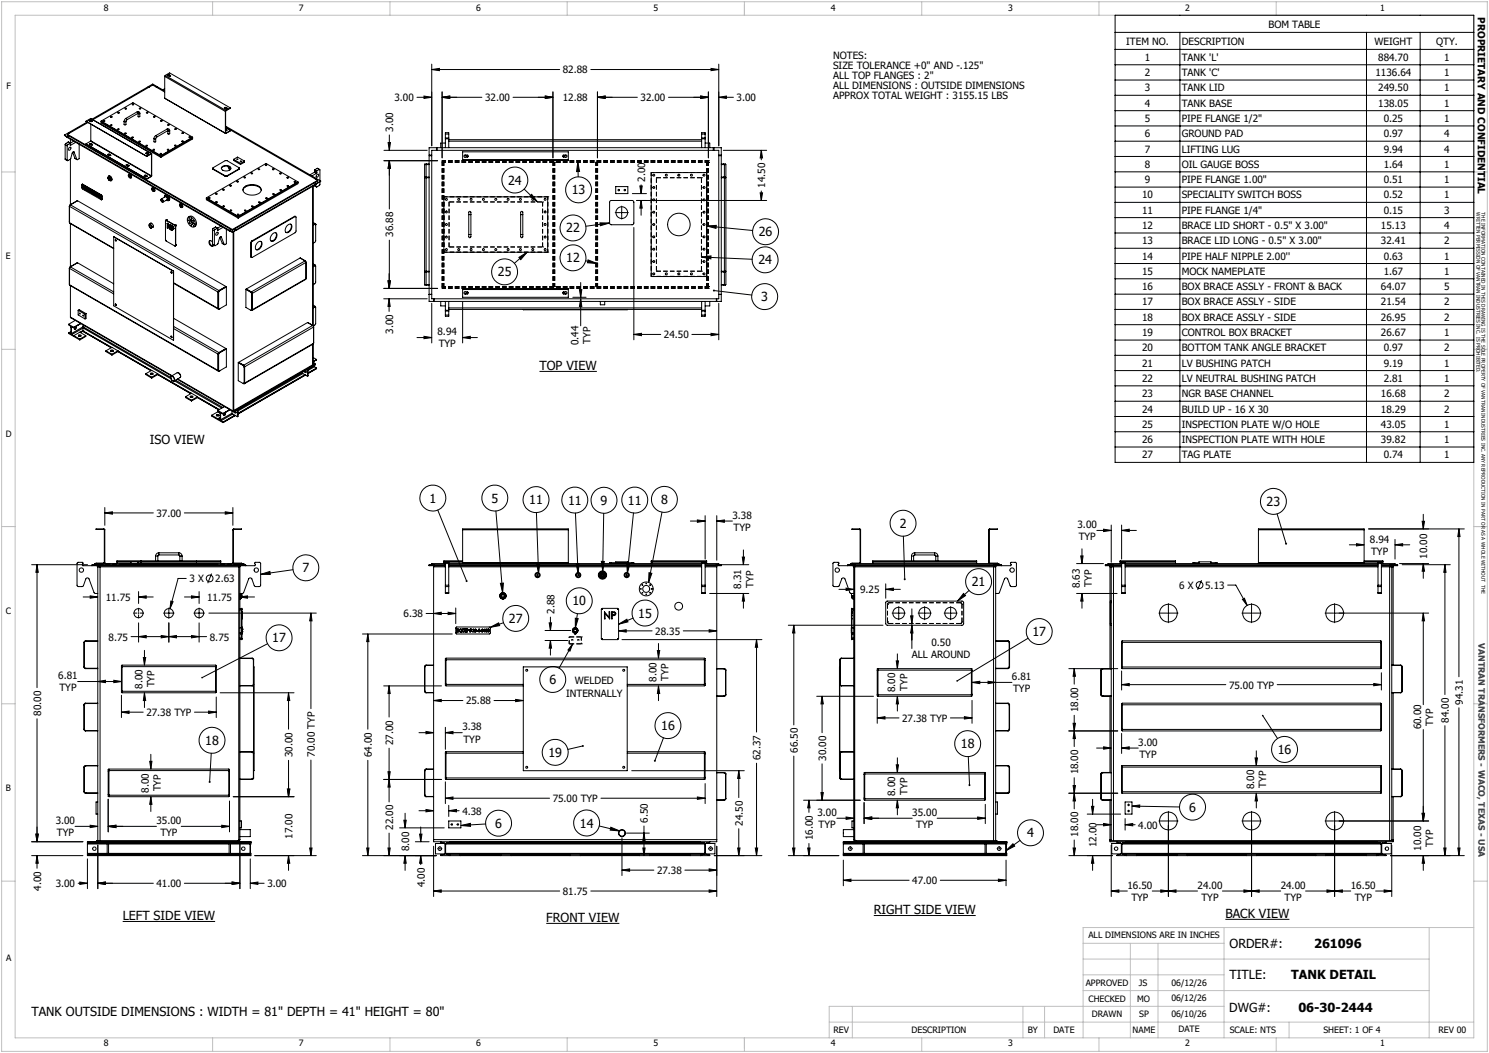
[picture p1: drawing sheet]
<svg xmlns="http://www.w3.org/2000/svg" width="420mm" height="297mm" viewBox="0 0 420 297" stroke-linecap="round" stroke-linejoin="round" font-family="sans-serif">
<defs><g id="words">
<g font-size="3.5">
<text x="143.3" y="52.1">24</text>
<text x="161.3" y="54.8">13</text>
<text x="159.7" y="65.6">22</text>
<text x="214" y="66.6">26</text>
<text x="140.4" y="78">25</text>
<text x="159.7" y="74">12</text>
<text x="213.9" y="74.6">24</text>
<text x="214.7" y="84.9">3</text>
<text x="152.2" y="104.4">TOP VIEW</text>
<text x="42.3" y="125.1">ISO VIEW</text>
<text x="121.1" y="141.8">1</text>
<text x="138.6" y="141.8">5</text>
<text x="149.3" y="142.2">11</text>
<text x="160.2" y="142.3">11</text>
<text x="169.4" y="142.4">9</text>
<text x="177.1" y="142.3">11</text>
<text x="186.5" y="142.1">8</text>
<text x="357.3" y="142.7">23</text>
<text x="253.8" y="148.9">2</text>
<text x="85.3" y="161.4">7</text>
<text x="274.1" y="165.3">21</text>
<text x="161.5" y="170.7">10</text>
<text x="143.6" y="175.7">27</text>
<text x="180" y="174.2">15</text>
<text x="291.2" y="179.4">17</text>
<text x="76.8" y="181.2">17</text>
<text x="155" y="192.9">6</text>
<text x="186.5" y="205.9">16</text>
<text x="57.9" y="210.1">18</text>
<text x="154.7" y="213.5">19</text>
<text x="271" y="211">18</text>
<text x="360.4" y="212.7">16</text>
<text x="139.7" y="233.5">6</text>
<text x="163.6" y="233.4">14</text>
<text x="335.4" y="228.9">6</text>
<text x="289.7" y="236.2">4</text>
<text x="246.5" y="257.9">RIGHT SIDE VIEW</text>
<text x="34.6" y="259.5">LEFT SIDE VIEW</text>
<text x="154.1" y="260.1">FRONT VIEW</text>
<text x="345.6" y="258.9">BACK VIEW</text>
<text x="346.8" y="267.4">ORDER#:</text>
<text x="370.7" y="267.4">261096</text>
<text x="346.8" y="276.2">TITLE:</text>
<text x="364.2" y="276.2">TANK DETAIL</text>
<text x="8.9" y="286.4">TANK OUTSIDE DIMENSIONS : WIDTH = 81&quot; DEPTH = 41&quot; HEIGHT = 80&quot;</text>
<text x="346.8" y="285.4">DWG#:</text>
<text x="366.2" y="285.4">06-30-2444</text>
</g>
<g font-size="2.8">
<text x="416.9" y="4.9" transform="rotate(90 416.9 4.9)">PROPRIETARY AND CONFIDENTIAL</text>
<text x="357.8" y="7.8">BOM TABLE</text>
<text x="235" y="16.6">NOTES:</text>
<text x="317.7" y="12.6">ITEM NO.</text>
<text x="322.9" y="17.2">1</text>
<text x="333.3" y="12.6">DESCRIPTION</text>
<text x="333.3" y="17.2">TANK 'L'</text>
<text x="387.7" y="12.6">WEIGHT</text>
<text x="388.8" y="17.2">884.70</text>
<text x="405.1" y="12.6">QTY.</text>
<text x="407.4" y="17.2">1</text>
<text x="158.8" y="20.7">82.88</text>
<text x="235" y="19.4">SIZE TOLERANCE +0&quot; AND -.125&quot;</text>
<text x="235" y="22.3">ALL TOP FLANGES : 2&quot;</text>
<text x="322.9" y="21.5">2</text>
<text x="333.3" y="21.5">TANK 'C'</text>
<text x="388" y="21.5">1136.64</text>
<text x="407.4" y="21.5">1</text>
<text x="111.3" y="28.5">3.00</text>
<text x="136.8" y="28.5">32.00</text>
<text x="158.8" y="28.5">12.88</text>
<text x="180.7" y="28.5">32.00</text>
<text x="207.8" y="28.5">3.00</text>
<text x="235" y="25.1">ALL DIMENSIONS : OUTSIDE DIMENSIONS</text>
<text x="235" y="27.9">APPROX TOTAL WEIGHT : 3155.15 LBS</text>
<text x="322.9" y="25.8">3</text>
<text x="333.3" y="25.8">TANK LID</text>
<text x="388.8" y="25.8">249.50</text>
<text x="407.4" y="25.8">1</text>
<text x="322.9" y="30.1">4</text>
<text x="322.9" y="34.4">5</text>
<text x="333.3" y="30.1">TANK BASE</text>
<text x="333.3" y="34.4">PIPE FLANGE 1/2&quot;</text>
<text x="388.8" y="30.1">138.05</text>
<text x="390.3" y="34.4">0.25</text>
<text x="407.4" y="30.1">1</text>
<text x="407.4" y="34.4">1</text>
<text x="110.9" y="37.2" transform="rotate(-90 110.9 37.2)">3.00</text>
<text x="322.9" y="38.7">6</text>
<text x="333.3" y="38.7">GROUND PAD</text>
<text x="390.3" y="38.7">0.97</text>
<text x="407.4" y="38.7">4</text>
<text x="322.9" y="43">7</text>
<text x="322.9" y="47.3">8</text>
<text x="333.3" y="43">LIFTING LUG</text>
<text x="333.3" y="47.3">OIL GAUGE BOSS</text>
<text x="390.3" y="43">9.94</text>
<text x="390.3" y="47.3">1.64</text>
<text x="407.4" y="43">4</text>
<text x="407.4" y="47.3">1</text>
<text x="181.9" y="51.2" transform="rotate(-90 181.9 51.2)">2.00</text>
<text x="215.9" y="53" transform="rotate(-90 215.9 53)">14.50</text>
<text x="322.9" y="51.7">9</text>
<text x="333.3" y="51.7">PIPE FLANGE 1.00&quot;</text>
<text x="390.3" y="51.7">0.51</text>
<text x="407.4" y="51.7">1</text>
<text x="322.2" y="56">10</text>
<text x="333.3" y="56">SPECIALITY SWITCH BOSS</text>
<text x="390.3" y="56">0.52</text>
<text x="407.4" y="56">1</text>
<text x="322.2" y="60.3">11</text>
<text x="322.2" y="64.6">12</text>
<text x="333.3" y="60.3">PIPE FLANGE 1/4&quot;</text>
<text x="333.3" y="64.6">BRACE LID SHORT - 0.5&quot; X 3.00&quot;</text>
<text x="389.5" y="64.6">15.13</text>
<text x="390.3" y="60.3">0.15</text>
<text x="407.4" y="60.3">3</text>
<text x="407.4" y="64.6">4</text>
<text x="110.9" y="66.8" transform="rotate(-90 110.9 66.8)">36.88</text>
<text x="322.2" y="68.9">13</text>
<text x="333.3" y="68.9">BRACE LID LONG - 0.5&quot; X 3.00&quot;</text>
<text x="389.5" y="68.9">32.41</text>
<text x="407.4" y="68.9">2</text>
<text x="322.2" y="73.2">14</text>
<text x="322.2" y="77.5">15</text>
<text x="333.3" y="73.2">PIPE HALF NIPPLE 2.00''</text>
<text x="333.3" y="77.5">MOCK NAMEPLATE</text>
<text x="390.3" y="73.2">0.63</text>
<text x="390.3" y="77.5">1.67</text>
<text x="407.4" y="73.2">1</text>
<text x="407.4" y="77.5">1</text>
<text x="322.2" y="81.9">16</text>
<text x="333.3" y="81.9">BOX BRACE ASSLY - FRONT &amp; BACK</text>
<text x="389.5" y="81.9">64.07</text>
<text x="407.4" y="81.9">5</text>
<text x="322.2" y="86.2">17</text>
<text x="333.3" y="86.2">BOX BRACE ASSLY - SIDE</text>
<text x="389.5" y="86.2">21.54</text>
<text x="407.4" y="86.2">2</text>
<text x="110.9" y="94.2" transform="rotate(-90 110.9 94.2)">3.00</text>
<text x="123.4" y="94.6">8.94</text>
<text x="187.3" y="95.4">24.50</text>
<text x="322.2" y="90.5">18</text>
<text x="322.2" y="94.8">19</text>
<text x="333.3" y="90.5">BOX BRACE ASSLY - SIDE</text>
<text x="333.3" y="94.8">CONTROL BOX BRACKET</text>
<text x="389.5" y="90.5">26.95</text>
<text x="389.5" y="94.8">26.67</text>
<text x="407.4" y="90.5">2</text>
<text x="407.4" y="94.8">1</text>
<text x="123.7" y="98">TYP</text>
<text x="163.2" y="97.3" transform="rotate(-90 163.2 97.3)">0.44</text>
<text x="166.6" y="97" transform="rotate(-90 166.6 97)">TYP</text>
<text x="322.2" y="99.1">20</text>
<text x="333.3" y="99.1">BOTTOM TANK ANGLE BRACKET</text>
<text x="390.3" y="99.1">0.97</text>
<text x="407.4" y="99.1">2</text>
<text x="322.2" y="103.4">21</text>
<text x="322.2" y="107.7">22</text>
<text x="333.3" y="103.4">LV BUSHING PATCH</text>
<text x="333.3" y="107.7">LV NEUTRAL BUSHING PATCH</text>
<text x="390.3" y="103.4">9.19</text>
<text x="390.3" y="107.7">2.81</text>
<text x="407.4" y="103.4">1</text>
<text x="407.4" y="107.7">1</text>
<text x="322.2" y="112">23</text>
<text x="333.3" y="112">NGR BASE CHANNEL</text>
<text x="389.5" y="112">16.68</text>
<text x="407.4" y="112">2</text>
<text x="322.2" y="116.4">24</text>
<text x="333.3" y="116.4">BUILD UP - 16 X 30</text>
<text x="389.5" y="116.4">18.29</text>
<text x="407.4" y="116.4">2</text>
<text x="322.2" y="120.7">25</text>
<text x="322.2" y="125">26</text>
<text x="333.3" y="120.7">INSPECTION PLATE W/O HOLE</text>
<text x="333.3" y="125">INSPECTION PLATE WITH HOLE</text>
<text x="389.5" y="120.7">43.05</text>
<text x="389.5" y="125">39.82</text>
<text x="407.4" y="120.7">1</text>
<text x="407.4" y="125">1</text>
<text x="322.2" y="129.3">27</text>
<text x="333.3" y="129.3">TAG PLATE</text>
<text x="390.3" y="129.3">0.74</text>
<text x="407.4" y="129.3">1</text>
<text x="44.1" y="145.8">37.00</text>
<text x="206.6" y="146.4">3.38</text>
<text x="206.9" y="149.8">TYP</text>
<text x="303.9" y="149">3.00</text>
<text x="304.3" y="152.4">TYP</text>
<text x="386.4" y="153.1">8.94</text>
<text x="386.7" y="156.5">TYP</text>
<text x="402.6" y="157.6" transform="rotate(-90 402.6 157.6)">10.00</text>
<text x="53.4" y="164.2">3 X</text>
<text x="60.7" y="164.2">2.63</text>
<text x="209.1" y="166" transform="rotate(-90 209.1 166)">8.31</text>
<text x="212.5" y="165.7" transform="rotate(-90 212.5 165.7)">TYP</text>
<text x="242.6" y="167.3">9.25</text>
<text x="304.6" y="165.9" transform="rotate(-90 304.6 165.9)">8.63</text>
<text x="308" y="165.6" transform="rotate(-90 308 165.6)">TYP</text>
<text x="332.6" y="166.1">6 X</text>
<text x="339.9" y="166.1">5.13</text>
<text x="29.8" y="169.5">11.75</text>
<text x="58.4" y="169.5">11.75</text>
<text x="156.4" y="173.2" transform="rotate(-90 156.4 173.2)">2.88</text>
<text x="113.8" y="174.1">6.38</text>
<text x="184.8" y="179">28.35</text>
<text x="30.6" y="180.7">8.75</text>
<text x="59.2" y="180.7">8.75</text>
<text x="257.2" y="185.7">ALL AROUND</text>
<text x="262.7" y="182.3">0.50</text>
<text x="16.4" y="191.6">6.81</text>
<text x="188.6" y="191.9" transform="rotate(-90 188.6 191.9)">TYP</text>
<text x="285.4" y="191.9">6.81</text>
<text x="16.8" y="195">TYP</text>
<text x="40.2" y="194.2" transform="rotate(-90 40.2 194.2)">8.00</text>
<text x="43.6" y="193.9" transform="rotate(-90 43.6 193.9)">TYP</text>
<text x="159.7" y="196.7">INTERNALLY</text>
<text x="162.2" y="192.9">WELDED</text>
<text x="185.2" y="192.3" transform="rotate(-90 185.2 192.3)">8.00</text>
<text x="252.5" y="195.2" transform="rotate(-90 252.5 195.2)">8.00</text>
<text x="255.9" y="194.9" transform="rotate(-90 255.9 194.9)">TYP</text>
<text x="285.8" y="195.3">TYP</text>
<text x="346.7" y="194.2">75.00 TYP</text>
<text x="11.6" y="201.8" transform="rotate(-90 11.6 201.8)">80.00</text>
<text x="41.3" y="202">27.38 TYP</text>
<text x="131.5" y="198.7">25.88</text>
<text x="254.5" y="203.6">27.38 TYP</text>
<text x="304.1" y="200.9" transform="rotate(-90 304.1 200.9)">18.00</text>
<text x="408.7" y="203.8" transform="rotate(-90 408.7 203.8)">84.00</text>
<text x="412.6" y="198.7" transform="rotate(-90 412.6 198.7)">94.31</text>
<text x="130.4" y="206">3.38</text>
<text x="130.7" y="209.4">TYP</text>
<text x="400.9" y="205.7" transform="rotate(-90 400.9 205.7)">60.00</text>
<text x="404.3" y="204.6" transform="rotate(-90 404.3 204.6)">TYP</text>
<text x="82.5" y="213.6" transform="rotate(-90 82.5 213.6)">30.00</text>
<text x="88.8" y="213.5" transform="rotate(-90 88.8 213.5)">70.00 TYP</text>
<text x="104.9" y="213.6" transform="rotate(-90 104.9 213.6)">64.00</text>
<text x="110.9" y="210.1" transform="rotate(-90 110.9 210.1)">27.00</text>
<text x="214.5" y="214.4" transform="rotate(-90 214.5 214.4)">62.37</text>
<text x="225" y="212.3" transform="rotate(-90 225 212.3)">66.50</text>
<text x="233" y="214.5" transform="rotate(-90 233 214.5)">30.00</text>
<text x="321.1" y="210.4">3.00</text>
<text x="321.4" y="213.8">TYP</text>
<text x="304.1" y="218.4" transform="rotate(-90 304.1 218.4)">18.00</text>
<text x="42" y="223.5" transform="rotate(-90 42 223.5)">8.00</text>
<text x="45.4" y="223.2" transform="rotate(-90 45.4 223.2)">TYP</text>
<text x="155.9" y="226.2">75.00 TYP</text>
<text x="252.5" y="224.5" transform="rotate(-90 252.5 224.5)">8.00</text>
<text x="255.9" y="224.2" transform="rotate(-90 255.9 224.2)">TYP</text>
<text x="353.8" y="222.6" transform="rotate(-90 353.8 222.6)">8.00</text>
<text x="357.2" y="222.2" transform="rotate(-90 357.2 222.2)">TYP</text>
<text x="15.7" y="232.5">3.00</text>
<text x="44.1" y="232.5">35.00</text>
<text x="130.4" y="229.7">4.38</text>
<text x="182.8" y="232.1" transform="rotate(-90 182.8 232.1)">6.50</text>
<text x="209.5" y="232.9" transform="rotate(-90 209.5 232.9)">24.50</text>
<text x="230.6" y="230.2">3.00</text>
<text x="230.9" y="233.6">TYP</text>
<text x="257.3" y="230.2">35.00</text>
<text x="258.4" y="233.6">TYP</text>
<text x="321.1" y="233.7">4.00</text>
<text x="16" y="235.9">TYP</text>
<text x="45.2" y="235.9">TYP</text>
<text x="82.5" y="236.5" transform="rotate(-90 82.5 236.5)">17.00</text>
<text x="110.9" y="234.1" transform="rotate(-90 110.9 234.1)">22.00</text>
<text x="229.3" y="237" transform="rotate(-90 229.3 237)">16.00</text>
<text x="304.1" y="236" transform="rotate(-90 304.1 236)">18.00</text>
<text x="309.3" y="239" transform="rotate(-90 309.3 239)">12.00</text>
<text x="400.9" y="239.9" transform="rotate(-90 400.9 239.9)">10.00</text>
<text x="404.3" y="238.8" transform="rotate(-90 404.3 238.8)">TYP</text>
<text x="115.4" y="240.1" transform="rotate(-90 115.4 240.1)">8.00</text>
<text x="11.6" y="251.2" transform="rotate(-90 11.6 251.2)">4.00</text>
<text x="15.7" y="250.2">3.00</text>
<text x="44.1" y="250.2">41.00</text>
<text x="75.4" y="250.2">3.00</text>
<text x="119.8" y="250.2" transform="rotate(-90 119.8 250.2)">4.00</text>
<text x="185.3" y="246.5">27.38</text>
<text x="257.3" y="249.4">47.00</text>
<text x="318" y="250.7">16.50</text>
<text x="337.8" y="250.7">24.00</text>
<text x="361.2" y="250.7">24.00</text>
<text x="381" y="250.7">16.50</text>
<text x="158.8" y="252.4">81.75</text>
<text x="319.1" y="254.1">TYP</text>
<text x="338.9" y="254.1">TYP</text>
<text x="362.3" y="254.1">TYP</text>
<text x="382.1" y="254.1">TYP</text>
</g>
<g font-size="2.5">
<text x="29.3" y="3.1">8</text>
<text x="84.3" y="3.1">7</text>
<text x="134.3" y="3.1">6</text>
<text x="184.3" y="3.1">5</text>
<text x="234.3" y="3.1">4</text>
<text x="284.3" y="3.1">3</text>
<text x="334.3" y="3.1">2</text>
<text x="389.3" y="3.1">1</text>
<text x="1.8" y="25">F</text>
<text x="1.7" y="73.1">E</text>
<text x="1.7" y="123.1">D</text>
<text x="1.7" y="173.1">C</text>
<text x="1.7" y="223.1">B</text>
<text x="307" y="264.7">ALL DIMENSIONS ARE IN INCHES</text>
<text x="1.8" y="271.1">A</text>
<text x="306.2" y="278.1">APPROVED</text>
<text x="321.2" y="278">JS</text>
<text x="330.4" y="278">06/12/26</text>
<text x="307" y="282.5">CHECKED</text>
<text x="308" y="287">DRAWN</text>
<text x="320.8" y="282.5">MO</text>
<text x="321.3" y="287">SP</text>
<text x="330.4" y="282.4">06/12/26</text>
<text x="330.4" y="286.9">06/10/26</text>
<text x="235.1" y="291.3">REV</text>
<text x="257.1" y="291.3">DESCRIPTION</text>
<text x="289.9" y="291.3">BY</text>
<text x="297.1" y="291.3">DATE</text>
<text x="319.5" y="291.3">NAME</text>
<text x="332.4" y="291.2">DATE</text>
<text x="346.9" y="291.3">SCALE: NTS</text>
<text x="373.3" y="291.3">SHEET: 1 OF 4</text>
<text x="405.7" y="291.3">REV 00</text>
<text x="29.3" y="295.1">8</text>
<text x="84.3" y="295.1">7</text>
<text x="134.3" y="295.1">6</text>
<text x="184.3" y="295.1">5</text>
<text x="234.3" y="295.1">4</text>
<text x="284.3" y="295.1">3</text>
<text x="334.3" y="295.1">2</text>
<text x="389.3" y="295.1">1</text>
</g>
<text font-size="2.5" fill="#003082" x="417" y="181.4" transform="rotate(90 417 181.4)">VANTRAN TRANSFORMERS - WACO, TEXAS - USA</text>
<g font-size="1.4">
<text x="416.5" y="59.9" transform="rotate(90 416.5 59.9)">WRITTEN PERMISSION OF VANTRAN INDUSTRIES INC. IS PROHIBITED.</text>
<text x="417.9" y="59.9" transform="rotate(90 417.9 59.9)">THE INFORMATION CONTAINED IN THIS DRAWING IS THE SOLE PROPERTY OF VANTRAN INDUSTRIES INC. ANY REPRODUCTION IN PART OR AS A WHOLE WITHOUT THE</text>
</g>
</g></defs>
<g fill="none" stroke="#000" stroke-width=".28" stroke-dasharray="1.3 .6">
<path d="M124.7 45.8h.1M124.7 45.3h.1M125.2 45.8h.1M125.2 55.5h.1M126.7 57h.1M153 57h.1M154.5 55.5h.1M156 45.8h.1M156.5 45.8h.1M168.1 45.8h.1M168.6 45.8h.1M183.7 48.7h.1"/>
<path d="M185.2 50.1h.1M197.9 50.1h.1M199.3 48.7h.1M199.3 45.8h.1M199.8 45.8h.1M199.8 45.3h.1M125.2 71.1h.1M126.7 69.7h.1M153 69.7h.1M154.5 71.1h.1M183.7 78h.1M185.2 76.5h.1"/>
<path d="M197.9 76.5h.1M199.3 78h.1M124.7 80.8h.1M124.7 81.3h.1M125.2 80.8h.1M156 80.8h.1M156.5 80.8h.1M168.1 80.8h.1M168.6 80.8h.1M199.3 80.8h.1M199.8 80.8h.1M199.8 81.3h.1"/>
<path d="M26.7 158.9h.1M26.7 159.2h.1M34.5 158.9h.1M34.5 159.2h.1M41.3 158.9h.1M41.3 159.2h.1M41.4 158.9h.1M41.4 159.2h.1M47.2 158.9h.1M47.2 159.2h.1M54 158.9h.1M54 159.2h.1"/>
<path d="M60.8 158.9h.1M60.8 159.2h.1M68.6 158.9h.1M68.6 159.2h.1M160.6 179.6h.1M164 179.6h.1M250.3 170.5h.1M250.3 175.4h.1M250.8 170h.1M250.8 175.9h.1M270.9 175.9h.1M270.9 170h.1"/>
<path d="M271.3 170.5h.1M271.3 175.4h.1M160.6 181.6h.1M164 181.6h.1"/>
</g>
<path d="M164 179.6h-3.4M160.6 181.6h3.4" fill="none" stroke="#000" stroke-width=".28" stroke-dasharray="1.3 .6" stroke-dashoffset="-.1" stroke-linecap="butt"/>
<path d="M26.7 158.9h41.9M26.7 159.2h41.9M41.4 158.9h5.8M41.4 159.2h5.8M47.2 158.9h-5.8M47.2 159.2h-5.8M161.2 180.6l.2-.2 .2 .2-.2 .2-.2-.2M161.6 180.6l-.2-.2-.2 .2 .2 .2 .2-.2M162.9 180.6l.2-.2 .2 .2-.2 .2-.2-.2M163.3 180.6l-.2-.2-.2 .2 .2 .2 .2-.2" fill="none" stroke="#000" stroke-width=".28" stroke-dasharray="1.3 .6" stroke-dashoffset=".6" stroke-linecap="butt"/>
<path d="M160.6 179.6v2M164 181.6v-2" fill="none" stroke="#000" stroke-width=".28" stroke-dasharray="1.3 .6" stroke-dashoffset="1" stroke-linecap="butt"/>
<g fill="none" stroke="#000" stroke-width=".28">
<path d="M121.8 19.6l2.1-.3v.6zM121.8 18.1v23M121.8 19.6h36.1M166.7 19.6h36M200.6 19.3l2.1 .3-2.1 .3zM202.7 18.1v23M314.5 4.3h101.2v126.1h-101.2zM314.5 9.1h101.2M314.5 13.9h101.2M314.5 18.3h101.2M332.8 9.1v121.3M385.4 9.1v121.3"/>
<path d="M400.6 9.1v121.3M18.2 38.1l.8 .6v-.1M18.2 38.1l.8 .5M18.9 38.5v.2l45.9 26.5M18.9 38.5l45.9 26.5M19 37.9l46.5 26.8M19 37.9v.2l46.5 26.8M19.3 37.5l.2 .1M19.3 37.5l-1.1 .6M19.3 38.3l-.4 .2M19.4 38.3l-.4 .3M19.9 39.3v1.1l.9-.6"/>
<path d="M24.3 34.2l17.1 9.9M24.6 34.4l-5.3 3.1M24.8 34.6l-5.8 3.3M25.2 34.1l.4 .2h.3v-.2M25.4 33.9l-.2 .2M25.5 33.9h-.3v.2M25.5 33.4h.1M25.5 34h-.4M25.5 33.4l17.3 9.9M25.5 33.9v.1M25.5 33.4l-1.2 .8M25.5 33.9l.4 .2"/>
<path d="M25.5 39.8l-1.2 .8M25.5 39.8l17.2 9.9M25.5 34l.4 .2M25.6 39.7l-.1 .1M25.6 34v.3M25.6 35v4.7M25.6 39.7l17.1 9.9M25.6 34.1l-.2 .1M25.9 34.2h.1M25.9 34.1v.1M28.5 34.1v.6l16.9 9.7M28.5 34.1l16.9 9.8"/>
<path d="M28.5 34.1l9-5.1 16.8 9.7M28.5 34.4l16.9 9.7 8.9-5.2M29.2 34.3h.3M31.2 35.2l.4 .1-.3 .1zM31.2 32.9l.4 .1-.3 .1zM31.2 35.4h.3M31.3 33.1h.2M33.2 36.5h.3M33.3 31.9h.3M35 34.2v.9l.2 .2 .3-.2v-.9M35 34.2l.1 .2 .4-.2M35.2 37.7h.3"/>
<path d="M35.3 30.7h.3M35.5 33.4l-.5 .8M35.5 33.4l.3 .2-.1 .2M35.7 33.8l-.2 .4M37.2 38.7l.4 .1-.3 .1zM37.2 38.9h.3M37.3 29.4l.3-.1 .1 .2zM37.4 29.6h.2M38.7 31.5a.47 .47 0 0 1 .5 0 .47 .47 0 0 1 .2 .5M38.7 31.5l.3 .2-.1 .3M38.7 31.5l-3.2 1.9M38.9 32h.5v.9h-.5z"/>
<path d="M38.9 32l-3.2 1.8M38.9 32h.1M39.4 30.7h.3M41.4 31.9h.2M41.9 24.4l1.2-.7 1.2 .7M41.9 24.4l.2 .1M41.9 24.4v.1M42 24.6l-.2-.1-15.8 9.1M43.4 33h.2M43.4 39.1l.2 1 .3-.1v-.9M43.4 39.1l.2 .1 .3-.1M43.9 38.3l-.5 .8"/>
<path d="M43.9 38.3h.2l.1 .4M44.1 24.6l.3-.1 2.1 1.1M44.2 38.7l-.3 .4M44.3 24.4l-.3 .1M44.3 24.4v.1M45.4 34.2h.2M46.5 27.7l17.1 9.9M46.5 25l-.6 .3M46.5 21.6l17.1 9.8M46.5 21.6v6.1M46.5 26l-3.4-2-16.9 9.8M46.6 21.3l-.1 .3"/>
<path d="M46.6 21.3l17.1 9.8M46.6 21.3l1.2-.7 17.2 9.8M47.1 36.4a.47 .47 0 0 1 .5 0 .47 .47 0 0 1 .3 .4M47.1 36.4l.3 .2v.2M47.1 36.4l-3.2 1.9M47.3 36.8v.9l.2 .1 .4-.1v-.9M47.4 36.8h.1M47.4 35.3h.2M47.4 36.8l.1 .2 .4-.2M47.4 36.8l-3.2 1.9M47.7 21.1l-.4 .1 .5 .3 .3-.1-.1-.1M47.7 21.2h-.4"/>
<path d="M47.7 21.1l.3 .2M47.7 21.1v.1M47.7 21.2l.3 .2M48 21.4h.1M48 21.3v.1M49.4 36.5h.2M51.3 40h.3M51.4 37.6h.2M53.4 38.8h.2M54.3 38.7l-8.9 5.2M54.3 38.7v.5l-8.9 5.2M63.6 37.6h.1"/>
<path d="M63.6 31.4v6.2M63.6 37.5l.1 .1M63.6 35.6l25.5 14.7M63.6 31.4h.1M63.6 31.4v6.1M63.6 37.5v.1M63.6 36.1l1.4 .7M63.6 36.5l.3 .2M63.6 36.6l.3 .2M63.6 35.9l26 15M63.7 31.1l-.1 .3M63.7 31.3l-.1 .1"/>
<path d="M63.7 30.3l-.4 .2 .4 .3h.3l.1-.3M63.7 30.4l-.4 .1M63.7 30.3v.1M63.7 31.1v.2M63.7 37.6h.1M63.7 30.3l.4 .2M63.7 30.4l.4 .2M63.9 36.7l.1 .2h-.4M63.9 36.8h.1M63.9 36.7v.1M64.1 30.6v.1M64.1 30.5v.1"/>
<path d="M65 30.4l-1.3 .9M65 36.8l-1.3 .8M65 30.4l-1.3 .7M109.8 38.1v4.3M117.6 27.4h4.2M119.6 27.1l2.2 .3-2.2 .4zM124.7 27.4l2.2-.3v.7zM124.7 25.9v18.6M124.7 27.4h11.2M125.6 38.9v.3M125.6 37.8v-.4h1v.4M125.6 37.8v1.1"/>
<path d="M125.6 39.2v2.5M125.6 39.2h1M125.6 38.9h1M125.6 37.8h1M126.6 38.9v.3M126.6 37.8v1.1M126.6 39.2v2.5M126.6 39.4h71.3M126.6 39.8h71.3M144.7 27.4h11.3M153.8 27.1l2.2 .3-2.2 .4zM156 25.9v18.6"/>
<path d="M168.5 27.4l2.2-.3v.7zM168.5 27.4h11.3M168.5 25.9v18.6M188.6 27.4h11.2M197.6 27.1l2.2 .3-2.2 .4zM197.9 37.8v-.4h1v.4M197.9 38.9v.3M197.9 37.8v1.1M197.9 39.2v2.5M197.9 39.2h1M197.9 38.9h1M197.9 37.8h1"/>
<path d="M198.9 38.9v.3M198.9 37.8v1.1M198.9 39.2v2.5M199.8 25.9v18.6M202.7 27.4l2.2-.3v.7zM202.7 27.4h4.2M314.5 39.8h101.2M314.5 22.6h101.2M314.5 26.9h101.2M314.5 31.2h101.2M314.5 35.5h101.2M18.4 44.9l.6 .4"/>
<path d="M18.4 40.8l.5 .3M18.4 44.9l.5 .3M18.4 40.8v4.1M18.6 40.5l-.2 .3M18.6 40.5l.6 .3M18.9 41.1v4.1M19.2 40.8l-.3 .3M19.2 40.1l.7 .3M19.2 40.1l.6 .3M19.2 40.1l-.6 .4M19.5 41.6a.34 .34 0 0 1 .6 .1 .34 .34 0 0 1-.3 .5 .34 .34 0 0 1-.5 0 .34 .34 0 0 1 .2-.5zM19.5 58.2v4.4"/>
<path d="M19.5 58.2h.1M19.6 58.2l41.9 24.2M19.6 58.2v4.6M19.8 40.4l.1 .6M19.8 40.4l-.6 .4M19.8 40.9l.1 .1M19.8 57.7l-.3 .5M19.8 57.7h.1M19.9 57.8l-.3 .4M19.9 57.8l41.8 24.1M19.9 57.8l2-1.2 41.8 24.2M19.9 44.9v12.8"/>
<path d="M20.5 43l.6 1.7M20.7 42.8l.2 .1M20.9 42.9h-.3l-.2 .3-.5 1.6-.8 .5-.2-.1M20.9 42.9l.8 2.1M21.1 44.7l.7 .3M21.1 44.7l.6 .3M21.4 40.1l-1.5 .9M21.8 56.6v.1M21.8 56.6l-2 1.1M22.3 40.7v4.1l-.6 .2M23.2 52.4h.1M23.2 52.9h.1"/>
<path d="M23.2 52.4l.4 .2M23.2 52.9l.3 .2M23.2 52.4v.5M23.2 52l-.1 .1 .1 1.2 5.4 3.1 .1-.2M23.2 52.8v.1M23.2 52l5.3 3M23.3 52.9h.1M23.3 52h-.2M23.3 52.7l.1 .1M23.3 52h-.1M23.3 52l5.3 3M23.4 52.9h.1"/>
<path d="M23.4 52.9l.1 .1M23.4 52.9v.1M23.4 52.7h.1M23.4 52.8l.1 .1M23.4 53h.1M23.4 52.7l.1 .1M23.5 53h.1M23.5 53h-.1M23.5 52.7v.1M23.5 52.9h.1M23.5 52.7h.1M23.5 52.7v.2"/>
<path d="M23.5 52.7l-.2-.2v.4M23.5 53.1h.1M23.6 53h-.1M23.6 53h.1M23.6 52.6l-.1 .3M23.6 53v.1M23.6 53l-.1 .1M23.7 52.9v.2M23.7 52.9h.1M23.7 52.7h.1M23.7 53.1l.1 .1M23.7 52.8h.1"/>
<path d="M23.7 52.8v.1M23.7 53.1h.1M23.7 52.7v.1M23.8 53.2l.1 .1M23.8 52.8l.1 .5M23.8 53.2h.1M23.8 52.7l.3 .4M23.8 52.7h.1M23.8 52.7a.41 .41 0 0 0-.2 .5 .41 .41 0 0 0 .4 .3M23.9 53.3l.1 .2M23.9 53.3l.2 .2M24.1 53.1l-.1 .2"/>
<path d="M24.1 53.5h.1M24.1 53.1h.1M24.1 53.1l-.2 .2M24.1 52.9h.1M24.1 52.9l.2 .1M24.1 52.9l.2 .6M24.2 53.3l.1 .2M24.2 53h.1M24.2 53v.1M24.2 53.1h.1M24.2 53.3h.1M24.2 53.1v.2"/>
<path d="M24.3 53h.1M24.3 40.6l17.1 9.9M24.3 40.6l17.1 9.8M24.3 53.5l.2-.1-.1 .2M24.3 53.5h.1M24.4 53.1h.1M24.4 53.1l.2 .1M24.4 53.1v.1M24.5 53.2h.1M24.5 53.2l-.1 .4-.1-.1M24.6 53.2h.1M24.6 53.7h.1"/>
<path d="M24.6 53.2l.3 .2M24.6 53.7l.1 .1M24.6 53.2l.2 .1M24.6 53.6v.1M24.6 53.2v.5M24.7 53.7h.1M24.7 53.7v.1M24.7 53.3h.1M24.7 53.3v.4M24.7 53.8h.1M24.7 53.3l.2 .1M24.8 53.8h.1"/>
<path d="M24.8 53.3v.5M24.8 53.3h.1M24.8 53.8l.2 .1M24.9 53.8h.1M24.9 53.8v.1M24.9 53.9h.1M24.9 53.7h.1M24.9 53.6l.1 .1M24.9 53.6h.1M24.9 53.6v.1M24.9 53.4l.2 .2M24.9 53.8l.1 .1"/>
<path d="M24.9 53.4v.3M24.9 53.4h.1M24.9 53.4v.4M25 53.9h.1M25.1 53.6v.1M25.1 53.6h.1M25.1 53.6l-.1 .1M25.3 53.8h.1M25.3 53.9h.1M25.3 53.8l.1 .1M25.4 54l-.1 .1 .1-.1M25.4 54h.1"/>
<path d="M25.4 54l.1 .1M25.4 53.8h.1M25.4 53.8l.1 .1M25.4 53.9v.1M25.5 53.7h.1M25.5 53.7l-.2 .1M25.5 54.2h.1M25.5 54.1v.1M25.5 54.1h.1M25.5 54h.1M25.5 54l.1 .1M25.5 53.9h.1"/>
<path d="M25.5 53.9l.1 .1M25.5 53.9v.3M25.5 53.9v.1M25.6 53.7h.1M25.6 53.9l-.1 .1M25.6 54.1h.1M25.6 54h.1M25.6 53.7l-.1 .2M25.7 40.5l-.4 .2 .4 .3 .4-.1-.1-.2M25.7 40.6l-.4 .1M25.7 40.5l.3 .2M25.7 40.5v.1"/>
<path d="M25.7 40.6l.3 .2M25.8 54.4h.1M25.8 54l.2 .2-.2 .2M25.8 54h.1M25.8 54.4l.3 .2M25.9 53.9l.1 .1M25.9 54h.1M25.9 53.9v.1M25.9 54.4h.1M26 54l.1 .2M26 54h-.2M26 54h.1"/>
<path d="M26 54.4l.1 .1M26 54.3h.1M26 54.3v.1M26 54.5h.1M26 54.4v.1M26 40.8h.1M26 40.7v.1M26.1 54.3h-.1M26.1 54.2v.1M26.1 54.2h.1M26.1 54.5h.1M26.1 54.5v.1"/>
<path d="M26.1 54.6h.1M26.2 54.6h.1M26.2 54.2h.1M26.2 54.5v.1M26.2 54.1h.1M26.2 54.4h.1M26.2 54.6l.2 .1M26.2 54.4l.2 .2M26.2 54.2l.2 .1M26.3 54.6h.1M26.3 54.1l-.1 .1M26.3 54.1l.1 .2"/>
<path d="M26.3 54.1h.1M26.3 54.6h-.1M26.3 54.4l.1 .2M26.4 54.4h.1M26.4 54.4v.2M26.4 54.6h-.1M26.4 54.3l-.2 .1M26.4 54.3h.1M26.4 54.7h.1M26.4 54.3v.1M26.4 54.3l-.1 .1M26.4 54.6v.1"/>
<path d="M26.4 54.6h.1M26.5 54.6l.2 .1M26.5 54.6h.1M26.7 54.7h.1M26.8 54.5h.1M26.8 54.7h.1M26.8 54.9l.1 .1M26.8 54.9h.1M26.8 54.7v.3M26.8 54.5v.1M26.8 54.6h.1M26.8 54.6l.1 .1"/>
<path d="M26.8 54.7l.1 .2M26.8 54.7v.2M26.8 54.5v.2M26.8 54.5l.2 .2M26.8 54.5l.1 .1M26.9 54.5l.1 .1M26.9 54.7l.1 .2M26.9 55h.1M26.9 54.5h-.1M26.9 54.9l.1 .1M26.9 54.6v.1M27 54.7h.1"/>
<path d="M27 55h-.1M27 54.7h-.1M27 54.9v.1M27 55h.1M27 54.9h.1M27 54.6v.1M27 55h-.2M27.1 55h.1M27.1 54.9l.1 .1M27.1 55l.1 .1M27.2 55v.1M27.2 55h.1"/>
<path d="M27.2 55.1h.1M27.3 55.2v.1M27.3 55.2h.1M27.3 54.9v.1M27.3 54.9h.1M27.3 54.8h.1M27.3 55.3h.1M27.3 55l.1 .1M27.3 55h.1M27.4 55h.1M27.4 55.2v.1M27.4 54.8l-.1 .1"/>
<path d="M27.4 54.8l.1 .1M27.4 55.2l-.1 .1M27.4 55l.1 .2M27.4 55.1v.1M27.5 55.3h.1M27.5 54.9v.1M27.5 55h-.1M27.5 54.9h.1M27.5 55h.1M27.5 55.2v.1M27.5 55.2h.1M27.6 55.3l.3 .1"/>
<path d="M27.6 55.2l.2-.1-.2 .2M27.6 55.2v.1M27.6 55.2l.2 .1M27.8 55l-.2 .3 .2 .1M27.8 55v.6M27.8 55.5v.1M27.9 55.4h.1M27.9 55.4v.1M28 55.7h.1M28 55.2h.1M28 55.7l.2 .1M28 55.2v.5"/>
<path d="M28 55.6v.1M28.1 55.6l.1 .1M28.1 55.2h.1M28.1 55.6h.1M28.1 55.2v.4M28.2 55.7v.1M28.2 55.7h.1M28.3 55.4h.1M28.3 55.6v.2M28.3 55.8l.1 .1M28.3 55.4v.4l.2 .1v-.2M28.3 55.6l.1 .2"/>
<path d="M28.3 55.6h.1M28.3 55.8h.1M28.4 55.3v.1M28.4 55.4l-.1 .2M28.4 55.8v.1M28.4 55.9h.1M28.4 55.4h.1M28.4 55.4l.1 .1M28.5 55.5l-.1 .4M28.5 55.9h.1M28.5 55.5v.2M28.5 55.5h.1"/>
<path d="M28.5 55l.2 .3M28.5 55.7v.2M28.5 55.7h.1M28.6 55l.2 .3M28.6 55h-.1M28.7 55.3v.9M28.8 56.2l-.2 .2M28.8 55.3h-.1M28.8 56.2h-.1M28.8 55.3v.9M30.5 50.1h.1M30.5 50.1a.45 .45 0 0 1 .5 .2 .45 .45 0 0 1-.1 .6l-.4-.5z"/>
<path d="M30.5 50.1a.4 .4 0 0 1 .6 .2 .4 .4 0 0 1-.3 .5zM30.6 49.8a.73 .73 0 0 1 .8 .3 .73 .73 0 0 1-.1 .9l-.3-.1M30.6 49.8l-.1 .3M30.6 49.8a.74 .74 0 0 1 .7 .3 .74 .74 0 0 1 0 .9l-.3-.1M30.6 50.2h.2a.23 .23 0 0 1 .2 .2 .23 .23 0 0 1-.2 .3zM30.7 49.7a.78 .78 0 0 1 .8 .4 .78 .78 0 0 1-.1 .9M30.8 43.5l-.4 .1 .5 .3h.3v-.2M30.8 43.6h-.4M30.8 43.5l.4 .2M30.8 43.5v.1M30.8 43.6l.4 .2M31 50.9h.1"/>
<path d="M31.2 43.8h.1M31.2 43.7v.1M36 46.5l-.4 .1 .5 .3 .3-.1-.1-.1M36 46.5l-.4 .1M36 46.5l.3 .2M36 46.5h.1M36.2 49.5a.36 .36 0 0 1 .4-.4 .36 .36 0 0 1 .3 .4 .37 .37 0 0 1 .2 .5 .37 .37 0 0 1-.6 .1M36.2 49.5a.35 .35 0 0 1 .5 .1 .35 .35 0 0 1-.2 .5zM36.3 49.2a.62 .62 0 0 1 .7 .3 .62 .62 0 0 1-.1 .7M36.3 46.7l.1 .1M36.3 46.7h.1M36.4 49.7l.1 .1z"/>
<path d="M39.2 40h.3M41.1 49.4l-.4 .2 .5 .3 .3-.1v-.2M41.1 49.5l-.4 .1M41.1 49.4v.1M41.1 49.4l.4 .2M41.1 49.5l.4 .2M41.2 41.2h.3M41.4 44.1h.1M41.4 50.4v.1M41.5 49.7v.1M41.5 49.6v.1M41.5 43.1l-.4 .1 .5 .4 .3-.1v-.2"/>
<path d="M41.5 43.2h-.4M41.5 43.1l.4 .2M41.5 43.1v.1M41.5 43.2l.4 .2M41.9 43.4v.1M41.9 43.3v.1M42.7 43.3l.1 .1M42.7 43.4v.1M42.7 43.3l-1.3 .8M42.7 43.3v.1M42.7 49.7v.1M42.7 43.4l-1.3 .7"/>
<path d="M42.7 49.7l-1.3 .7M42.7 49.8l-1.3 .7M42.7 49.6v.1M42.7 43.5v6.1M42.8 53.3a.37 .37 0 0 1 .4-.4 .37 .37 0 0 1 .3 .5 .33 .33 0 0 1 .1 .5 .33 .33 0 0 1-.5 0M42.8 49.6l-.1 .2M42.8 43.4v6.2M42.8 43.4l-.1 .1M42.8 49.6h-.1M42.9 53.2h.1a.32 .32 0 0 1 .4 .3 .32 .32 0 0 1-.4 .4zM42.9 53a.64 .64 0 0 1 .7 .3 .64 .64 0 0 1-.1 .7M43.2 42.3h.3"/>
<path d="M45.2 43.3l.4 .1-.4 .1zM45.2 43.5h.3M45.4 56.3a.42 .42 0 0 1 .6 .1 .42 .42 0 0 1-.2 .6zM45.4 43.9v.5M45.5 56.2l1.1-.7 .5 .2 .1 .6-1.2 .7M45.5 56.3h.2a.32 .32 0 0 1 .4 .3 .32 .32 0 0 1-.4 .3zM46.4 55.6a.45 .45 0 0 1 .5-.3 .45 .45 0 0 1 .3 .5 .39 .39 0 0 1 .1 .6 .39 .39 0 0 1-.5 .1M46.6 55.3a.77 .77 0 0 1 .9 .1 .77 .77 0 0 1 .1 1l-.3 .1M46.8 54.9l-.2 .1M47.1 56.5a.51 .51 0 0 0 .7-.1 .51 .51 0 0 0-.1-.7 .72 .72 0 0 0-.4-.7 .72 .72 0 0 0-.8 .2v.1l.2-.1a.78 .78 0 0 1 .7 1.2l-.2 .1M47.2 42.2h.4l-.3 .1zM47.3 42.3h.2"/>
<path d="M47.6 55.3a.89 .89 0 0 1 0 1.3M49.3 41.1h.3M50.7 57.9a.4 .4 0 0 1 .4-.4 .4 .4 0 0 1 .3 .5 .31 .31 0 0 1 .1 .5 .31 .31 0 0 1-.5 0M50.7 57.8l.1-.1a.33 .33 0 0 1 .5 .3 .33 .33 0 0 1-.4 .4zM50.8 57.5a.62 .62 0 0 1 .6 .3 .62 .62 0 0 1 0 .7M50.9 58l.1 .2zM58.2 55.8l9 5.2M58.2 55.8v.5l9 5.2M58.9 55.9h.3M60 47.4l.1 .4M60.1 47.6v-.3l3.5-2h.5l3.4 2-.1 .3M60.1 47.6l3.4 2"/>
<path d="M60.1 47.6v.2M60.1 47.8l3.4 1.9M60.9 54.7h.3M60.9 57.1h.3M62.4 47.5a1.68 1.68 0 0 1 2.7 0M62.6 47.1l.2-.2a1.59 1.59 0 0 1 2.3 .6 1.53 1.53 0 0 1-2.7-.2zM62.9 53.6h.3M63 58.3h.3M63.5 49.6h.6M63.5 49.7h.6M63.5 49.6v.1M64.1 49.6v.1"/>
<path d="M64.3 46.9l.5 1.1M64.5 47l.4 .8M64.8 52.3l.5 .1-.3 .1zM64.9 52.5h.3M65 59.4h.3M65.9 44.9v.4l1.9 1.1M65.9 44.9l1.9 1.2M65.9 44.9l1.1-.6 2 1.1M66.9 51.3h.3M67.4 47.6l-3.3 2M67.4 47.6v.2M67.4 47.8l-3.3 1.9"/>
<path d="M67.6 47.4l-.2 .4M67.7 45.5l.4-.1zM67.8 46.1v.3M68.5 53.7a2.93 2.93 0 0 1 3.9-1.2l.9 .4 .4 .8M68.8 52.9a3.5 3.5 0 0 1 4.8 .3 1.6 1.6 0 0 1-1.8 1.8h-.2a2.34 2.34 0 0 1-3.1-1.6zM68.9 50.1h.3M69 45.4v.4l-1.2 .6M69 45.4l-1.2 .7M69 59.5h.3M70.8 48.9l.3-.1 .2 .1-.3 .1zM70.9 49h.3M71 58.1l.4 .1-.4 .1z"/>
<path d="M71 58.3h.3M72.9 47.8h.3M73 57.1h.3M74.9 46.7h.3M75 56h.3M76.9 47.7l.4 .1-.4 .1zM76.9 47.9h.3M77 54.7l.4 .1-.4 .1zM77 54.9h.3M79 49h.2M79.1 53.7h.2M81 50.2h.3"/>
<path d="M81 52.5h.3M83 51.2l.4 .1-.4 .1zM83 51.4h.3M84 51.5l-16.8 9.7-9-5.2M84 51.3l-16.8 9.7M84 51.3v.5l-16.8 9.7M84 51.3l-9-5.2-16.8 9.7M88.2 52.6v39.2M88.3 52.5v39.4M88.6 52.3h.1M88.7 52.3l.6 .4M88.7 52.3l.5 .4"/>
<path d="M88.7 48.6l.6 .3M88.7 48.6l-1.3 .7M88.7 48.2l.6 .3M88.7 48.2l.1 .1M88.7 51.6l.4 .2M88.8 48.3l-.1 .3M88.8 48.3l.6 .3M88.8 47.9l-.1 .3M88.8 47.9l.6 .3M88.8 51.5l.5 .2M89 52.1l.2 .6M89 50.5l.3-.1 1.2 .6"/>
<path d="M89.1 51.8l.2 .1M89.1 51.8l-22.5 13M89.1 50.3v.1M89.1 51.8v.2l-22.5 13M89.1 50.3l-.2 .1M89.3 48.9l-1.3 .7M89.3 51.7v.2M89.3 48.5l.1 .1M89.4 48.6l-.1 .3M89.4 49.2a.34 .34 0 0 1 .5 .1 .34 .34 0 0 1-.2 .5 .34 .34 0 0 1-.6 0 .34 .34 0 0 1 .3-.5zM89.4 48.2l-.1 .3M89.5 47.5l.7 .3"/>
<path d="M89.5 47.5l.5 .3M89.5 47.5l-.7 .4M89.6 50.9l-24.1 13.8M89.6 50.9v.1l-24.1 13.9M90 47.8l.2 .1v3M90 47.8l-.6 .4M90.2 51.3v.9l-1 .5M90.5 51l-1.2 .7M90.5 51l-1.2 .9M108.3 42.4h12.2M108.3 45.3h15.1M109.5 40.2h.6l-.3 2.2z"/>
<path d="M109.8 45.3l.3 2.2h-.6zM109.8 45.3v13.6M119.8 50.1h.4M120.2 46.4h-.4v33.9h.4M120.2 46.4v3.5M120.2 50.1v26.4M120.2 50.1h.8M120.2 46.4h.8M120.3 49.9h-.5v.2M120.3 46.2h-.5v.2M120.3 46.2v.2M120.3 49.9v.2"/>
<path d="M120.3 49.9h.7M120.3 46.2h.7M121.8 43.9h-.8v41.1h82.4v-41.1h-.7M121.8 42.4h80.9v41.9h-80.9zM123.1 42.4v-.7h-2.1v2h.8M123.3 42.4v-.7h77.9v.7M125.2 55.5h29.3v15.7h-29.3zM125.6 40.4h-1.3v1.3M130.5 45v.3h29.8v-.3M130.5 45v-2.2h29.8v2.2M130.5 45h29.8M131 43.7h.9l.2 .4-.3 .2h-.7l-.2-.1z"/>
<path d="M131.4 43.7l.1 .4h.6M147.8 53.3l3.8 3.7M149.4 55.4l.6-.6 1.6 2.2zM158.8 43.8l.9-.1 .2 .5-.9 .1-.3-.2zM159.4 43.7l-.1 .4h-.6M163 45.7l.5 2.7h-.9zM163 45.7l.1 4.2M172.1 56.7l6.3-.2 .3 .2 .1 6.3-.2 .3h-6.5l-.2-.4v-5.9zM173.5 60h1.5M173.7 52.6h3.4v2h-3.4zM175.2 60h.4M175.4 58.1v1.5"/>
<path d="M175.4 59.8v.4M175.8 60h1.4M178.4 54.6h4M179.6 56.5h36.7M180.5 52.5h.7l-.4 2.1zM180.8 56.5l.4 2.2h-.7zM180.8 52.1v2.5M180.8 56.5v4.2M183.7 48.7h15.6v29.3h-15.6zM198.9 40.4h1.3v1.3M201.4 42.4v-.7h2v2h-.7M203.4 49.9h.8"/>
<path d="M203.4 50.1h.9M203.4 46.2h.8M203.4 46.4h.9M204 42.4h12.3M204.2 49.9h.4v.2M204.2 46.2h.4v.2M204.2 46.2v.2M204.2 49.9v.2M204.3 50.1h.5M204.3 46.4h.5v33.9h-.5M204.3 46.4v3.5M204.3 50.1v26.4"/>
<path d="M214.4 54.4h.7l-.4 2.1zM214.7 42.4l.4 2.2h-.7zM214.7 42.4v2.7M214.7 53.9v2.6M314.5 44.1h101.2M314.5 48.5h101.2M314.5 52.8h101.2M314.5 57.1h101.2M19.5 62.6l.1 .2M19.5 75.7v4.4M19.5 75.7h.1M19.5 62.6h.1"/>
<path d="M19.6 62.8l12.5 7.3M19.6 75.7v4.6M19.6 62.8l12.5 7.2M19.6 75.7l12.5 7.2M19.8 75.2l-.3 .5M19.9 75.3l-.3 .4M19.9 75.3l2-1.2 10.2 5.9M19.9 63.1l-.1 12.1M19.9 75.3l12.2 7M21.8 74.2l-2 1M32.1 66.8l16.9 9.7M32.1 66.8v19.5l16.8 9.7"/>
<path d="M32.1 66.8l16.8 9.7M32.6 67.6l.2 .3M42 63.3a.54 .54 0 0 1 .7 .3 .54 .54 0 0 1-.2 .7l-.3-.3zM42.2 63.5a.35 .35 0 0 1 .4 .1 .35 .35 0 0 1-.2 .5zM42.4 63.1a.62 .62 0 0 1 .7 .3 .62 .62 0 0 1-.1 .7M42.5 63l-.4 .2M43.1 64h.1M43.2 64l-.6 .4-.2-.2M46.7 62.1h.2M46.8 67.8h.1M46.8 62.3h.1M46.8 62.2h-.1v5.6l2.7 1.6 .1-.1"/>
<path d="M46.8 62.2l2.5 1.4M46.9 62.1l.3-.1v.2M46.9 62.1l-.1 .1M46.9 62.1l2.5 1.4M47.2 63l.1 1.3M47.2 63h.1M47.2 63l.7 1.4M47.2 63l.7 1.4v-1M47.3 64.3h.1M47.9 63.4h.1M47.9 63.4l.1 .1M48 63.5h.1"/>
<path d="M48 63.5v1.3l-.7-1.5v1M48.3 76.7l.2 .3M48.3 63.7l.2 .1M48.4 64.3v-.5l.5 .4v.3l-.3-.1M48.4 64.3h.1M48.4 65h.1M48.4 64.3l.2 .1M48.5 63.8l.3 .2M48.5 63.8h.1M48.5 63.8l-.2-.2 .1 1.4M48.6 64.4h.3M48.6 64.4h.1"/>
<path d="M48.8 64l.2 .4M48.8 64h.1M48.9 64.6h.1M49 79.9l12.6 7.3M49 76.5l-.1 19.5M49 76.5h-.1M49 79.8l12.5 7.2M49 64.4l-.1 .2-.5-.2v.6M49 64.4h.1M49 64.4v.2M49.3 63.6l.2 .2M49.4 69.3h.1"/>
<path d="M49.4 63.8h.1M49.4 63.5l.2 .3M49.4 63.5l-.1 .1M49.4 63.6l.4-.1-.3 .3M49.5 63.8v5.5M49.6 69h.2l-.2 .3M49.6 69.2l-.2 .2M49.6 63.8h-.1M49.6 69.2l-.1 .1M49.6 63.8v5.4M53.1 61.3a1.77 1.77 0 0 1 2 1.9 .81 .81 0 0 1-.7 .9 .81 .81 0 0 1-.9-.6l-.1-.1a1.65 1.65 0 0 1-.3-2.1zM53.2 61.2l.3-.2a1.93 1.93 0 0 1 1.9 2.4l-.6 .6"/>
<path d="M53.3 61.5l.1 .1zM53.6 61.9a.83 .83 0 0 1 .8 .5 .83 .83 0 0 1-.2 .9h-.1a1.01 1.01 0 0 1-.5-1.4zM53.8 61.9l.1 .8 .6 .4M53.8 61.9l.2 .6 .5 .5M53.9 61.5l.1 .2zM54.5 62.2l.1 .1zM59.2 67.9a1.14 1.14 0 0 0 .9 1.5M59.9 68.8l.6 .5M59.9 68.3a.56 .56 0 0 0-.8-.4 .56 .56 0 0 0 0 1 .57 .57 0 0 0 .4 .5 .57 .57 0 0 0 .7-.3M59.9 64.8l.6 .3M59.9 68.8l.6 .4M59.9 64.8v4"/>
<path d="M60.1 64.4l-.2 .4M60.1 64.4l.6 .3M60.5 65.1v4.1M60.7 64.7l-.2 .4M60.7 64.1l.7 .3M60.7 64.1l.6 .3M60.7 64.1l-.6 .3M61 65.7a.33 .33 0 0 1 .5-.1 .33 .33 0 0 1-.1 .5 .35 .35 0 0 1-.6 .2 .35 .35 0 0 1 .2-.6zM61.3 64.4l.2 .5M61.3 64.4l-.6 .3M61.3 64.9h.2M62 67l.7 1.6"/>
<path d="M62.3 66.8l.1 .1M62.3 63.8l-.9 .5M62.4 66.9l-.2-.1-.3 .3-.5 1.8-.8 .4-.1-.1M62.4 66.9l.9 2.1M62.7 68.6l.6 .4M62.9 64.1l-1.4 .8M63.9 64.7v4.1l-.6 .2M64.7 65l.8 .5M64.7 65l.8 .4M64.8 65v.2M64.9 65.2h-.1M65.2 64.7l-.5 .3"/>
<path d="M65.2 64.8l-.4 .2M65.5 64.7v.2M65.5 65.4v.1M65.8 65.4v50.5M65.9 65.3v50.5M66.2 64.6l.4 .2M66.6 64.9v.1M66.6 64.8v.2M66.6 64.9l-1.1 .6M66.6 64.8l-1.1 .6M67 60.6h.3M67.2 61v.5"/>
<path d="M70.7 72.4l.2 .2M70.7 68.5h.2M70.7 72.4l.2 .1M70.7 68.5v3.9M70.9 68.5v4M71 68l-.3 .5M71 68l.2 .1M71.2 68.1l-.3 .4M72.7 68.4a.72 .72 0 0 1 1-.2 .72 .72 0 0 1 .1 1.1 1.12 1.12 0 0 1-1.7 1 1.69 1.69 0 0 1 .6-1.9zM73.6 68.1a1.63 1.63 0 0 1-1.4 2.3M76.7 66.1a.71 .71 0 0 1 .8-.5 .71 .71 0 0 1 .6 .7v.1a1.38 1.38 0 0 1-1.7 1.5 1.65 1.65 0 0 1 .3-1.8zM77.8 65.6a1.67 1.67 0 0 1-1.4 2.4"/>
<path d="M80.9 63.7a.77 .77 0 0 1 1.2-.5 .77 .77 0 0 1 .1 1.2 1.09 1.09 0 0 1-1.7 .9v-.7zM82 63.2a1.63 1.63 0 0 1-1.4 2.3M83.1 61l.3 .1M83.1 61l.1 .1M83.1 61l-12.1 7M83.2 61.1l.3 .1v4l-.3 .4-12 7-.3-.1M83.2 61.1l-12 7M84.7 72.8l1.4 .8M86 73.6l.3 .4M86 73.6l-15.1 8.7M86 73.6l-1.4-.8-15.1 8.7M86.1 73.6l.3 .4"/>
<path d="M86.1 73.6h-.1M86.3 78.6l-15.2 9M86.3 74l-15.1 8.8M86.3 74v4.6M86.3 78.6l-15.1 8.8M86.4 78.5l-.1 .1M86.4 74v4.5M86.4 74l-.1 .1M86.4 78.5h-.1M88.3 62.8l.6 .3M88.3 74.4l.6 .4M88.3 62.9l.5 .2"/>
<path d="M88.3 74.5l.5 .3M88.7 74.9l.3 .1M88.7 63.2l.3 .1M88.7 74.9l-.4 .2M88.7 74.9l.1 .1M88.7 63.2l-.4 .2M88.7 63.2l.1 .1M88.8 75h.2v4.7l-.7 .6M88.8 63.3l.2 .1v4.6l-.7 .6M88.8 63.1l.2 .2M88.8 74.8l.2 .1M88.8 75l-.5 .2"/>
<path d="M88.8 63.3l-.5 .2M88.8 63.1l-.5 .3M88.8 74.8l-.5 .2M88.8 63.1v.1M88.8 74.8v.1M89 63.3h.1M89 74.9v.1M109.4 79.2h.7l-.4 2.1zM109.5 79.2h.6l-.3 2.1zM109.7 77.2v4.1M109.8 67.7v13.6M119.8 76.5h.4"/>
<path d="M119.8 76.5v.2h.5M120.2 76.7v3.6M120.2 76.5h.8M120.3 76.5v.2M120.3 76.7h.7M132.2 60.5v-.2a.38 .38 0 0 1 0-.6 .38 .38 0 0 1 .6 .2v.6M132.2 66.1v.2a.38 .38 0 0 0 0 .6 .38 .38 0 0 0 .6-.2v-.6M132.2 60.5h.6M132.2 66.1h.6M132.2 60.5v5.6M132.8 60.5v5.6M146.4 72.6l2.3-1.4-1.8 2z"/>
<path d="M146.9 60.5v-.1a.44 .44 0 0 1 0-.6 .44 .44 0 0 1 .6 0v.7M146.9 66.1v.2a.37 .37 0 0 0 0 .6 .37 .37 0 0 0 .6-.2v-.6M146.9 60.5h.6M146.9 66.1h.6M146.9 60.5v5.6M147.5 60.5v5.6M148.7 71.2l-3.6 3.1M163.8 79.7v4.2M165.2 73.6l3.2 .7M165.9 73.3l2.5 1-2.7-.2zM169.2 62.9h2.7l-2.6 .8zM171.9 62.9l-6.7 .9"/>
<path d="M175.4 60.4v1.4M178.8 64.2v31.6M197.8 72.5l2.8-.3-.1 .8zM197.8 72.5l14.4 .6M199.3 63.7l2.7-.1v.8zM199.3 63.7l13 1.3M203.4 76.7h.8M203.4 76.5h.9M204.2 76.5v.2M204.3 76.5h.5M204.3 76.7v3.6M204.6 76.5v.2h-.4"/>
<path d="M314.5 61.4h101.2M314.5 65.7h101.2M314.5 70h101.2M314.5 74.3h101.2M314.5 78.6h101.2M19.3 91.5l.7 .7v1.8M19.3 93.9l.7-.3-.6 .3M19.3 91.5l1.5 .8M19.4 93.9l1.4 1M19.4 93.9l.5 .3M19.5 80.1l.1 .2M19.5 80.1h.1"/>
<path d="M19.6 80.3l42 24.4M19.6 80.3l41.9 24.2M19.9 89.4l28.5 16.6M19.9 80.6v8.8M19.9 89.4l28.6 16.6M20 94l-.1 .2M20.1 92.3l.7 .1M20.1 94.1l.1 .3M20.1 92.3v1.8M20.2 94.4l.6 .4M20.3 92.2l-.2 .1M20.8 94.8v.1"/>
<path d="M20.8 92.4h.1M20.8 92.4l2-1.1-2 1.1M20.8 92.3v.1M20.8 94.7v.2M20.8 94.7l1.7-1 1.7 1M20.8 94.7l1.7 .9M20.8 94.9l1.7 1M20.8 94.7v.1M21.1 92.3a.33 .33 0 0 1 .5 .3 .33 .33 0 0 1-.5 .3l-.1-.2zM21.2 90.4l-1.9 1.1M21.4 92.2v.3l-.4 .4M22 87.5l.3-.2 2 1.2"/>
<path d="M22 87.5l2 1.1M22 87.5v1.3l2 1.2M22.2 94.8h.6M22.2 94.5a.31 .31 0 0 1 .5-.1 .31 .31 0 0 1-.1 .5l-.4-.1zM22.4 88.3l.2 .1v.2zM22.5 95.6v.3M22.7 91.2l-1.9 1.1M23.4 93.4h.1M23.4 93.4l-.7 .4M23.4 93.4l8 4.7M23.4 93.4l-.8 .4M23.4 93.3v.1"/>
<path d="M23.4 93.3h.1M23.4 92.6v.7M23.4 92.6l-3.2 1.8M23.4 93.2l-.9 .5M23.4 93.3l8.1 4.7M23.4 92.2v.3M23.4 92.2h.1M23.4 91.6v.6M23.4 92.5v.1M23.4 92.2l-3.3 1.9M23.4 92.2l24.7 14.2M23.4 92.5l24.8 14.3"/>
<path d="M24 88.6v1.4M24.2 94.7v.2l-1.7 1M24.2 94.7l-1.7 .9M24.3 88.5v1.3l-.3 .2M24.3 88.5l-.3 .1M29.9 99l1.7 .9M29.9 99l1.7-1 1.7 1M29.9 99v.2l1.7 1M31.3 98.8a.3 .3 0 0 1 .5-.1 .3 .3 0 0 1 0 .4 .34 .34 0 0 1-.4 .1 .34 .34 0 0 1-.1-.4zM31.3 99.1h.6M31.6 99.9v.3M32.6 85.7l.2 .4"/>
<path d="M33.3 99.2l9.3 5.4M33.3 99l-1.7 .9M33.3 99v.2M33.3 99.2l-1.7 1M33.3 99.1l9.4 5.4M33.3 99l9.5 5.5M48.2 94.9h.2l.1 .3zM48.3 94.8l.2 .4M49 89.8l14.7 8.5M49 96h-.1M49 92.1l12.7 7.3M49 92.7l12.5 7.2"/>
<path d="M61.5 87l.2 .1M61.5 82.4v4.6M61.5 99.9v4.6M61.6 86.9l.1 .2M61.6 99.9l.1 .1M61.6 82.4v4.5M61.6 99.9v4.5M61.6 82.4l.1 .1M61.6 86.9h.1M61.6 82.3l-.1 .1M61.6 87h-.1M61.6 99.8l-.1 .1"/>
<path d="M61.7 82.5v4.4M61.7 81.9l-.2 .5M61.7 99.4l-.2 .5M61.7 87.1h.1M61.7 81.9v.2M61.7 99.4v.2M61.8 99.5l-.2 .4M61.8 82l-.2 .4M61.8 99.5h.1M61.8 82h.1M61.9 99.5l-.2 .5M61.9 82l-.2 .5"/>
<path d="M63.7 98.4h.2M63.7 98.4l-1.9 1.1M63.7 80.9h.2M63.7 80.9l-1.9 1.1M63.7 80.8l-2 1.1M63.7 80.8v.1M63.7 98.3v.1M63.7 98.3l-2 1.1M63.9 98.4v5.1l-2 1.1-.2-.2M63.9 80.9v5.1l-2 1.1-.2-.2M63.9 98.4l-2 1.1M63.9 80.9l-2 1.1"/>
<path d="M69.4 81.6v5.1l1.3 .8 .3-.2M69.4 81.6l1.3 .8M69.5 81.6h-.1M69.5 81.6l1.3 .8M69.5 81.5l1.4 .8M69.5 81.5v.1M70.7 82.4l.3 .5M70.8 82.4l.3 .4M70.8 82.4h-.1M70.9 87.5h.1M70.9 82.3l.3 .5M70.9 82.3v.1"/>
<path d="M71 82.9v4.4M71.1 87.3l-.2 .2M71.1 82.8l-.1 .1M71.1 87.3h-.1M71.1 82.8v4.5M71.1 82.7l.1 .1M71.1 87.3l.1 .1M71.2 87.4l-.3 .1M71.2 82.8v4.6M86.8 91l1.4 .8M88.2 91.8l.3 .4M88.2 91.8l.2 .4"/>
<path d="M88.2 91.8l-19.4 11.2M88.2 91.8l-1.5-.8-19.4 11.2M88.2 91.8h.1M88.2 97.1v5.8M88.3 97l-.1 5.9M88.3 86.1l.6 .3M88.3 86.2l.5 .3M88.4 97l-19.5 11.2M88.4 96.8v.2M88.4 92.2l-19.4 11.3M88.4 92.2v4.6M88.4 96.8l-19.4 11.3"/>
<path d="M88.5 96.7l-.1 .1M88.5 92.2v4.5M88.5 92.2l-.1 .1M88.5 96.7h-.1M88.7 86.6h.3M88.7 86.6h.1M88.8 86.6l.2 .1v4.6l-.6 .6M88.8 86.5l.2 .1M88.8 86.6l-.5 .3M88.8 86.5l-.5 .2 .4-.1M88.8 86.5h.1M89 86.6h.1"/>
<path d="M108.2 81.3h15.2M108.2 84.3h12.3M109.7 84.3l.4 2.1h-.7zM109.7 84.3v3.5M117.6 95.2h4.2M119.6 94.9l2.2 .3-2.2 .3zM119.8 80.3v.1h.5M120.2 80.3h.8M120.3 80.3v.1M120.3 80.4h.7M121 83h.8M121.8 85.5v11.2"/>
<path d="M122.3 84.3v.7M122.4 84.3v.7M124.3 85v1.3h1.3M125.6 87.5v.2M125.6 88.9v.3h1v-.3M125.6 85v2.5M125.6 87.7v1.2M125.6 87.5h1M125.6 87.7h1M125.6 88.9h1M126.6 87.5v.2M126.6 85v2.5"/>
<path d="M126.6 87.7v1.2M126.6 87.3h71.3M126.6 86.9h71.3M130.5 81.7v-.3h29.8v.3M130.5 95.2l2.1-.3v.6zM130.5 81.7v2.2h29.8v-2.2M130.5 85.1v11.6M130.5 81.7h29.8M130.5 95.2h4.2M131 82.4l.8-.1 .3 .4-.3 .2h-.7l-.2-.1zM132.1 82.5l-.6 .1-.1 .3M147.6 87.3h29.3"/>
<path d="M158.7 82.5l.6 .1 .1 .3M158.8 82.4l.9-.1 .2 .5-.9 .1-.3-.2zM161.6 83.9h3.7M163.4 81.7h.7l-.3 2.2zM163.8 84.3l.3 2.1h-.7zM163.8 84.3v7.6M169.3 85v1h1.3v-1M178.8 94.3l2.1-.3v.7zM178.8 94.3h7.6M195.2 94.3h7.5M197.9 87.5v.2M197.9 88.9v.3h1v-.3"/>
<path d="M197.9 85v2.5M197.9 87.7v1.2M197.9 87.5h1M197.9 87.7h1M197.9 88.9h1M198.9 87.5v.2M198.9 85v2.5M198.9 87.7v1.2M200.2 85v1.3h-1.3M200.6 94l2.1 .3-2.1 .4zM201.4 81.9l10.7 1.3M202.1 84.3v.7"/>
<path d="M202.2 84.3v.7M202.7 85.5v10.3M202.7 83h.7M203.4 80.4h.8M203.4 80.3h.9M204.2 80.3v.1M204.6 80.3v.1h-.4M314.5 87.3h101.2M314.5 83h101.2M314.5 91.6h101.2M314.5 95.9h101.2M41.1 105.4v.3l1.7 .9"/>
<path d="M41.1 105.4l1.7 1M41.1 105.4l1.7-.9 1.7 .9M42.4 105.4l.1-.2a.32 .32 0 0 1 .5-.1 .32 .32 0 0 1 0 .5h-.4zM42.5 105.5h.6M42.8 106.4v.2M44.5 105.4v.3M44.5 105.7l9.3 5.4M44.5 105.4l-1.7 1M44.5 105.7l-1.7 .9M44.5 105.6l9.4 5.4M44.5 105.5l9.5 5.4M48.2 106.2a.8 .8 0 0 1 .9 .4 .8 .8 0 0 1-.1 .9l-.7-.4-.2-.6z"/>
<path d="M48.3 106.1l1.7-1a.9 .9 0 0 1 .8 1.4l-1.7 1M48.3 106.2a.69 .69 0 0 1 .8 .4 .69 .69 0 0 1-.2 .8 .88 .88 0 0 1-.6-1.2zM49.2 107.4l13.3 7.7M49.5 107.2l13.4 7.7M50 107l15.8 9.1M50.1 106.9l15.7 9M52.4 111.9v.2l1.6 1M52.4 111.9l1.6 1M52.4 111.9l1.6-1 1.7 1M53.7 112h.7M53.8 111.7a.31 .31 0 0 1 .4-.1 .31 .31 0 0 1 .1 .5 .3 .3 0 0 1-.5 .1 .3 .3 0 0 1 0-.5zM54 112.9v.2"/>
<path d="M55.7 112.1l6 3.5-6-3.5M55.7 111.9l-1.7 1M55.7 111.9v.2M55.7 112.1l-1.7 1M55.7 112l6.1 3.5M59.7 117.1l1.7 1M59.7 117.1v.3l1.7 1M61.1 117.3h.7M61.2 116.9a.31 .31 0 0 1 .4-.1 .31 .31 0 0 1 0 .5 .3 .3 0 0 1-.4 .1 .3 .3 0 0 1 0-.5zM61.4 118.3h.1M61.4 115.7l.7 .9M61.4 118.1v.3"/>
<path d="M61.4 115.7l1.5 .9M61.4 118.4l1.5 .8M61.5 118.2l.5 .2M61.5 104.5l.2 .1M61.6 104.4l.1 .2M61.6 104.4h.1M61.6 104.5h-.1M61.7 100v4.4M61.7 104.6h.1M62.1 118.3l-.1 .1M62.1 117.9l-.7 .3M62.1 116.6v1.7"/>
<path d="M62.1 116.6l-.7-.4-1.7 .9M62.1 117.7l-.7 .4M62.1 118.4h-.1M62.2 116.6l.7 .1M62.2 118.4l.2 .3M62.2 116.6v1.8M62.4 118.7l.5 .4M62.4 116.6h-.2M62.9 119.1v.1M62.9 116.6v.1M62.9 119.2h.1M63.1 117.1h.1"/>
<path d="M63.1 117.1v.1M63.2 116.7a.27 .27 0 0 1 .5 0 .27 .27 0 0 1-.2 .4 .27 .27 0 0 1-.5 0 .27 .27 0 0 1 .2-.4zM63.3 114.7l-1.9 1M63.3 116.6l.2 .1M63.4 116.5l.1 .1M63.5 116.5v.2M63.5 116.7l-.4 .5M64.8 115.5l-1.9 1.1M64.9 115.6l-2 1.1M65.4 116.7l1.6 .8M65.4 115.9v.7l-3.2 1.8M65.7 116.8l-3.3 1.9"/>
<path d="M65.8 115.9l.1 .3 .2-.1M65.9 115.8l.2 .1M65.9 115.8l-.1 .1M66.1 115.9v.2M66.2 116l.3 .4M66.2 117.1l-3.3 2M66.3 116.1l.1-.2a.32 .32 0 0 1 .2 .4 .32 .32 0 0 1-.4 .2 .32 .32 0 0 1-.2-.4M66.4 117.2l-3.5 2M66.5 116.2l-.1 .1M67 115.6v1.9M67.2 102.3v5.1l1.4 .8 .3-.2M67.2 102.3l1.4 .8"/>
<path d="M67.3 102.2v.1M67.3 102.3h-.1M67.3 102.3l1.4 .7M67.3 102.2l1.5 .8M68.6 103.1l.3 .5M68.7 103l.3 .5M68.7 103l-.1 .1M68.8 103l.2 .5M68.8 108.2h.1M68.8 103v.1M68.9 103.6v4.4M68.9 103.4l.1 .1"/>
<path d="M68.9 108l.1 .1M69 107.9l-.2 .3M69 103.5l-.1 .1M69 107.9l-.1 .1M69 103.5v4.4M69 108.1l-.2 .1M69 103.5v4.6M85.2 105.1l-18 10.4v1.9l-.2 .1M85.2 105.2l1.5 .9M85.4 105.4l-18.2 10.5M86 104.6l.3 .4M86 105.7l-18.8 10.9"/>
<path d="M86.1 105.8l-18.9 10.9M86.1 104.5a.32 .32 0 0 1 .3 .4 .32 .32 0 0 1-.4 .2 .32 .32 0 0 1-.2-.4M86.1 105.8l-18.9 11M86.2 104.6l-.2 .1M86.3 104.8l-.1 .1M86.7 104.2v1.9M86.9 104.1v1.9l-.2 .1M88.2 102.9l-22.3 12.9M88.3 100.9l1 .5M88.3 102.3l.7 .4M88.6 103.2l.1 .2M88.6 101.9v.6"/>
<path d="M88.6 103.1v.1M88.6 103.2l-1.7 .9M88.7 103.4l.6 .4M88.7 103.4l-1.8 1.1M89 102.7v.2l-22.9 13.2M89 102.7l-22.9 13.2M89.3 103.8v.1M89.3 103.8l-2.4 1.4M89.3 101.5h.1M89.3 101.5l-1 .5M89.3 101.4v.1M89.3 103.9l-2.4 1.4"/>
<path d="M89.3 101.4l-1 .5M152.2 104.8h16.2M314.5 100.2h101.2M314.5 104.5h101.2M314.5 108.8h101.2M314.5 113.2h101.2M314.5 117.5h101.2M314.5 121.8h101.2M314.5 126.1h101.2M8.9 159.3h15.8M10.4 159.3l.4 2.1h-.7zM10.4 159.3v34.7"/>
<path d="M26 159.6v-.3h43.3v.3M26.7 159.3v-.3h41.9v.3M27.3 159.6h-4l.1-1h-1.5l-.2 .3v6.2l.4 .3h1.3l.8-2.2 .6-.2 .3 .3 1.5 3.9 1 .2M27.3 159.6l.3 .3M27.3 159.5v.1M27.6 159.9h.6M27.6 159.9v77.2M27.7 159.5l.2 .4M28 159.3v.2h-2M28.2 159.6v.3M28.2 159.6h39.1M28.2 159.9h39.5"/>
<path d="M28.2 159.3v.3M28.2 159.9v77.2M29.3 149.3l.1 .1M29.3 149.2l.3 .2M29.3 149.2h-2.2l2.2 .1M29.3 158.8l-2.2 .2M29.3 149.2v.1M29.4 158.7l-.1 .1M29.4 149.4h.2M29.4 158.7h.2M29.4 149.4v9.3M29.6 158.7l-.2 .3-.1-.2"/>
<path d="M29.6 144.7l2.1-.3v.6zM29.6 143.2v5M29.6 149.4v9.3M29.6 144.7h13.7M33 159v-.8h29.3v.8M33 158.5h29.3M36.9 158.5v.5M38.9 158.5v.5M39.8 158.2v.8M43.9 156.8h.6M43.9 156.8v1.4M44.5 156.8v1.4"/>
<path d="M44.8 156.5l-.3 .3M44.8 155.9l-.6 .3-.3 .6M44.8 155.9v.6M44.8 156.5h5.6M44.8 155.9h5.6M50.4 156.5l.3 .3M50.4 155.9l.7 .3 .3 .6M50.4 155.9v.6M50.7 156.8h.7M50.7 156.8v1.4M51.4 156.8v1.4M52 144.7h13.7"/>
<path d="M55.4 158.2v.8M63.5 144.4l2.2 .3-2.2 .3zM65.7 158.7l.2 .3v-.2M65.7 149.4h.1M65.7 158.7h.1M65.7 143.2v5M65.7 149.4v9.3M65.8 158.7l.1 .1M65.8 149.4v9.3M65.9 149.2l-.2 .2M65.9 149.3l-.1 .1M65.9 149.2h2.2l-2.2 .1"/>
<path d="M65.9 158.8l2.2 .2M65.9 149.2v.1M67.3 159.6v.3M67.3 159.5h2M67.3 159.3v.3M67.3 159.9v76.9M67.5 159.5l-.2 .4M67.7 159.9v76.9M67.9 159.6h4v-1l1.5 .1 .1 6.4-.4 .3h-1.2l-.9-2.2-.6-.2-.3 .3-1.4 3.9-1 .2M67.9 159.6l-.2 .3M67.9 159.5v.1M121.8 159.3v-.3h80.9v.3"/>
<path d="M122.3 159.3v.6M122.3 159.9v76.9M122.3 159.9h3.3M122.4 159.3v.2h-1.4M123.5 143.9l8.1 20M125.2 158.5h5.3M125.6 159.3h-4.6v.3h4.6M126.6 159.3h71.3M126.6 159.6h71.3M126.6 159.9h71.3M130.5 149.3v.1M130.5 158.7v.1"/>
<path d="M130.5 149.3v-.1h29.8v.1M130.5 149.4v9.3M130.5 158.8v.2M130.5 158.2h-5.3v.8M130.5 149.3h29.8M130.5 158.8h29.8M130.5 149.4h29.8M130.5 158.7h29.8M139.9 144.1l1.9 23.1M151.3 144.6l.6 17.2M151.4 159.1h.8l-.3 2.7zM160.3 149.3v.1"/>
<path d="M160.3 158.7v.1M160.3 149.4v9.3M160.3 158.8v.2M162.3 144.7l.8 17M162.5 159h.8l-.2 2.7zM169.6 158.3l.9 .1-.5 2.6zM170.3 144.8l-.3 16.2M172.4 158.7h-.5v.3M172.4 158.7h5.9M172.4 158.7v.3M173.7 158.7v-.2h3.4v.2M176.8 159l.8 .1-.6 2.6z"/>
<path d="M178.3 158.7h.5v.3M178.3 158.7v.3M178.7 144.7l-1.7 17M183.7 159v-.8h15.6v.8M183.7 158.5h15.6M186.7 144.5l-3.7 19.8M194.7 147h4.2M196.7 146.6l2.2 .4-2.2 .3zM198.9 145.4v12.3M198.9 159.3h12.3M198.9 159.9h3.3M202.1 159.3v.2h1.3"/>
<path d="M202.2 159.3v.6M202.2 147l2.1-.4v.7zM202.2 145.4v12.6M202.2 159.9v76.9M202.2 147h4.4M203.4 159.3v.3h-4.5M209.4 157.1h.6l-.3 2.2zM209.7 155.1v4.2M239.1 159.5h2M239.1 159.6v-.3h43.4v.3M239.9 159.3v-.3h41.9v.3M240.5 159.6h-4l-.1-.3 .2-.7-1.6 .1-.1 6.5 .4 .2h1.3l.9-2.2 .6-.1 1.6 4.1 1.1 .2"/>
<path d="M240.5 159.6l.3 .3M240.5 159.5v.1M240.8 159.9h39.4M240.8 159.9v76.9M240.9 159.5l.2 .4M241.1 159.6v.3M241.1 159.6h39.1M241.1 159.3v.3M241.1 159.9v76.9M242.5 149.3l.1 .1M242.5 149.2l.2 .2M242.5 149.2h-2.2l2.2 .1"/>
<path d="M242.5 158.8l-2.2 .2M242.5 149.2v.1M242.6 158.7l-.1 .1M242.6 149.4h.1M242.6 158.7h.1M242.6 149.4v9.3M242.7 158.7l-.1 .3-.1-.2M242.7 149.4v9.3M246.2 159v-.8h29.3v.8M246.2 158.5h29.3M254.8 151.2l.4 12.2M257.1 156.8h.6"/>
<path d="M257.1 156.8v1.4M257.7 156.8v1.4M258 156.5l-.3 .3M258 155.9l-.6 .3-.3 .6M258 155.9v.6M258 156.5h5.6M258 155.9h5.6M263.6 156.5l.3 .3M263.6 155.9l.6 .2 .3 .7M263.6 155.9v.6M263.9 156.8h.6M263.9 156.8v1.4"/>
<path d="M264.5 156.8v1.4M278.9 158.7l.1 .3 .2-.2M278.9 149.4h.1M278.9 158.7h.1M278.9 149.4v9.3M279 158.7l.2 .1M279 149.4v9.3M279.2 149.3l-.2 .1M279.2 149.2l-.3 .2M279.2 149.2h2.1l-2.1 .1M279.2 158.8l2.1 .2M279.2 149.2v.1"/>
<path d="M280.2 159.6v.3M280.2 159.9h.6M280.2 159.3v.3M280.2 159.9v77.2M280.4 159.3v.2h2.1M280.7 159.5l-.2 .4M280.8 159.9v77.2M281.2 159.6h3.9l.2-.3-.3-.4 .1-.3h1.5l.1 6.5-.4 .3-1.3-.1-.8-2.1-.6-.2-.3 .3-1.4 3.9-1.1 .2M281.2 159.6l-.4 .3M281.2 159.5v.1M303.7 159h7.6M304.8 156.8h.7l-.3 2.2z"/>
<path d="M305.2 154.8v4.2M309.4 149.6h4M311.3 149.3l2.1 .3-2.1 .3zM312.5 159.3v-.3h81v.3M313.1 159.6v.3M313.1 159.9h.3M313.1 159.9v28.7M313.2 159.6l.2 .3M313.2 159.5v.1M313.4 159.9h.7M313.4 148.1v10.5M313.4 159.9v77.2"/>
<path d="M313.6 159.5l.2 .4M313.9 159.3v.2h-2.1M314.1 159.6v.3M314.1 159.6h2.3M314.1 159.9h2.3M314.1 159.3v.3M314.1 159.9v77.2M315.9 159v-.8h15.7v.8M315.9 158.5h15.7M316.4 149.6l2.1-.3v.6zM316.4 159.3h-4.6v.3h1.4M316.4 148.1v9.6"/>
<path d="M316.4 149.6h4.1M317.4 159.3h71.3M317.4 159.6h71.3M317.4 159.9h71.3M337 158.7h-.5v.3M337 158.7h1.2M337 158.7v.3M338.2 159v-.5h3.4v.5M341.6 158.7h1.2M342.8 158.7h.5v.3M342.8 158.7v.3M355 149.3v.1"/>
<path d="M355 158.7v.1M355 149.3v-.1h29.8v.1M355 149.3h29.8M355 158.8h29.8M355 149.4h29.8M355 158.7h29.8M355 149.4v9.3M355 158.8v.2M360.2 144.9l2.6 8.4M380.6 153.7h4.2M382.6 153.3l2.2 .4-2.2 .3zM384.8 149.3v.1"/>
<path d="M384.8 158.7v.1M384.8 158.2h5.3v.8M384.8 158.5h5.3M384.8 149.4v9.3M384.8 158.8v.2M386 149.2h27M389.6 159.3h4.6v.3h-1.3M389.6 159.6h2.4M389.6 159.9h2.4M392 159.6v.3M392 159.9h.6M392 159.3v.3"/>
<path d="M392 159.9v77.2M392.1 159.3v.2h2.1M392.5 159.5l-.2 .4M392.6 159.9h.4M392.6 159.9v77.2M392.9 159.6l-.3 .3M392.9 159.5v.1M393 159.6v.3M393 159.9v27.7M393.5 153.7l2.1-.4v.7zM393.5 152.1v5.6M393.5 153.7h4.2"/>
<path d="M394.8 159h8.2M395.5 159.3h13.6M401.1 147h.7l-.3 2.2zM401.5 159l.3 2.1h-.7zM401.5 145.1v4.1M401.5 159v4.1M407.6 159.3l.3 2.1h-.7zM407.6 159.3v36.6M411.5 149.2l.3 2.1h-.6zM411.5 149.2v41.7M23.5 168.4h4.1M25.4 168.1l2.2 .3-2.2 .3z"/>
<path d="M37 179.6h21.3M39.1 168.4l2.1-.3v.6zM39.1 179.6l2.1-.4v.7zM39.1 166.9v3.3M39.1 175.7v5.4M39.1 168.4h4.1M45.5 179.2l2.1 .4-2.1 .3zM46.1 172.9h1.1M47.4 172.9h.4M47.6 179.6l2.2-.4v.7zM47.6 171.5v1M47.6 172.8v.3"/>
<path d="M47.6 173.4v1M47.6 175.7v5.4M48 172.9h1.1M48.2 169.5l.6 .2-.9 2zM52 168.4h4.2M52.5 163.2h-2.3l-2.3 8.5M54 168.1l2.2 .3-2.2 .3zM54 179.2l2.2 .4-2.2 .3zM54.7 172.9h1.1M56 172.9h.4M56.2 166.9v3.3M56.2 171.5v1"/>
<path d="M56.2 172.8v.3M56.2 173.4v1M56.2 175.7v5.4M56.6 172.9h1M58.9 172.9h30.3M59.7 161.8l-1.1 2.7M67.7 168.4l2.1-.3v.6zM67.7 172h.4M67.7 171.7h.4M67.7 180h.4M67.7 178.6h.2M67.7 177.1h.4"/>
<path d="M67.7 168.9h.1M67.7 168.4h4.1M67.8 167.4v1.5M67.9 178.6h.2M67.9 178.6v.2h.2M68 167.4l.1 .1M68.1 168.7l-.3 .2M68.1 167.5v1.2M68.1 167.5h.1M68.1 178.5v.3M68.1 176.8v.4M68.1 171.9v-.3l.2 .3"/>
<path d="M68.1 176.8h.2M68.1 178.8h.2M68.1 177.2h.2M68.1 178.5h.2M68.1 171.9v4.9M68.1 177.2v1.3M68.1 178.8v1.3M68.1 171.9h.2M68.3 178.5v.3M68.3 176.8v.4M68.3 177.1v1.5M68.3 167.4l-.2 .7"/>
<path d="M68.3 178.2h.1M68.3 177.5h.1M68.3 177.4h.1M68.3 178.1h.1M68.3 172.6v2M68.3 171.9v4.9M68.3 177.2v1.3M68.3 178.8v1.3M68.3 177.6h.1M68.3 178.1v.1M68.3 177.5v.1M68.3 178.2v.2"/>
<path d="M68.3 177.4v.1M68.3 177.6v.5M73.5 162l2.6-.8 .1 .8zM82.7 160.7l-9.2 1.3M87.7 172.9l.3 2.2h-.7zM87.7 172.9v27M102.2 178.8h25.4M103.8 178.8l.3 2.2h-.7zM103.8 178.8v26.9M120.2 173h8.4M122.3 173l2.2-.3v.7zM125.6 165.1v.3"/>
<path d="M125.6 165.1v-6.5h1v6.5M125.6 167.1v.3h1v-.3M125.6 165.4v1.7M125.6 165.1h1M125.6 165.4h1M125.6 167.1h1M126.4 172.7l2.2 .3-2.2 .4zM126.6 165.1v.3M126.6 165.4v1.7M128.6 171.5v4.4M128.6 177l9.5-.2 .2 .3v1.5l-.3 .2h-9.2l-.2-.2zM128.8 178.2h.1"/>
<path d="M128.8 177.5v.7M128.8 177.5l.6-.1v.2l-.4-.1v.7M128.8 177.5h.1M129 177.8l.3-.1v.2l-.3-.1M129.2 178.2l.2-.2v.2h-.6M129.6 177.5a.4 .4 0 0 1 .6 .2 .4 .4 0 0 1-.2 .5l.2 .2-.6-.3zM130.2 178.4h.1M130.3 177.5h.1M130.3 177.5h.3M130.3 177.5l.2 .6 .2 .1M130.6 177.5l-.1 .4 .2 .3M130.6 177.5h.1"/>
<path d="M130.8 177.5h.6M130.8 177.5h.1M130.9 177.5l.1 .5-.3 .2M131.1 177.5l-.1 .6-.3 .1M131.1 177.5h.1M131.1 177.4v.1M131.1 178.2h.3M131.1 178.2h.1M131.2 177.5h.1M131.2 177.5v.7M131.4 177.5h.1M131.4 177.5v.7"/>
<path d="M131.4 178.2h.1M131.5 178.2h.3M131.5 178.2h.1M131.7 177.8h.1M131.8 177.8l.2-.2-.3-.1 .1 .7M131.8 178.2h.1M131.9 177.9l.2-.4-.6-.1 .1 .8M132.5 177.7h.5M132.5 177.7h.1M132.6 178l-.1 .2zM132.6 177.4v.3zM132.6 177.7v.2l.4 .1h-.5z"/>
<path d="M132.8 178v.2M132.8 177.7v.2M132.9 177.7l-.1 .2M132.9 177.4h.1M132.9 177.4l-.1 .3M133 177.7h.1M133.3 178.2h.1M133.3 177.7a.27 .27 0 0 1 .5-.2 .24 .24 0 0 1-.2 .4l-.2 .2h.4M133.3 177.7l.2-.2 .2 .2-.4 .5M133.3 177.7h.1M133.8 178.1h.1M133.8 178.1l-.5 .1"/>
<path d="M133.9 178.1h.1M134 178.1l.1 .1M134.1 177.8l.1-.2h-.3l.3-.2 .1 .7h-.4M134.1 177.8l.1 .1M134.1 177.8h.1M134.1 178.2h.1M134.2 177.9l-.1 .3M134.2 177.9h.1M134.5 177.9l.3 .1zM135 177.5h.2l-.1 .3zM135.1 177.8l-.2 .2 .2 .2M135.1 177.9l.2 .1-.2 .2"/>
<path d="M135.1 177.9v.3M135.2 177.8l.1-.3-.2-.1-.2 .1 .2 .3M135.2 177.8l.2 .3-.3 .1M135.5 177.9l.2 .1zM135.9 178.1l.1 .1zM136 177.8l.1-.2h-.2l.2-.2 .2 .6-.3 .2M136 177.8h.1M136 177.8l.1 .1M136.1 177.9h.1M136.2 177.9l-.2 .3M136.7 177.5v.4h-.2zM136.7 177.4l.1 .8-.4-.2z"/>
<path d="M137.1 178.2h.3M137.1 178.2h.1M137.3 177.4h.1M137.3 177.4l.1 .8M137.3 177.4l-.2 .1v.7M137.4 178.2h.1M137.8 177.5h.1M137.8 177.5l-.1 .2 .1 .5M137.9 177.5l-.1 .7M138.3 176.9l2.4-1.2 .2 .8zM141.1 164.5h.9l-.2 2.7zM142 175.6l-3.7 1.3"/>
<path d="M151.5 162.2h.2M153.7 177.8h7.3M154.9 175.7h.7l-.3 2.1zM155.3 174.1v3.7M162.1 178.6h.3v.2h-.3zM162.1 178.6a.8 .8 0 0 1-.5-1.2 .8 .8 0 0 1 1.3 0 .8 .8 0 0 1-.5 1.2M162.3 174.4l.8 .1-.8 2.6zM162.9 173.1l-.6 4M163 162.2h.2M169.4 162.2h1M169.5 162.1h.9M169.7 171.7l.2-.1 4.5 .1 .1 8.5-.2 .2-4.6-.1z"/>
<path d="M170.5 172.6h.1M170.5 172.6l1.3 1.5v-1.5h.2v2l-1.3-1.6v1.6h-.2zM172.5 172.6a.73 .73 0 0 1 .8 0 .73 .73 0 0 1 .3 .8l-.1 .2h-.8v1h-.2zM172.7 172.8h.5l.3 .2a.34 .34 0 0 1-.1 .4 .34 .34 0 0 1-.4 0h-.3zM174.5 177.9l2.1-.3v.7zM174.5 176.1l2.3-1.4 .3 .7zM174.5 177.9h9.4M176.7 162.2h.2M178.6 174.3l-4.1 1.8M183.1 161.5l.8 .2-.9 2.6zM192.7 177.9h9.5M197.9 165.1v.3"/>
<path d="M197.9 165.1v-6.5h1v6.5M197.9 167.1v.3h1v-.3M197.9 165.1h1M197.9 165.4h1M197.9 167.1h1M197.9 165.4v1.7M198.9 165.1v.3M198.9 165.4v1.7M200 177.6l2.2 .3-2.2 .4zM200.2 167.4h11M209.7 167.4l.3 2.1h-.6zM209.7 167.4v4.2"/>
<path d="M222.4 176.4h26.7M223.9 176.4l.3 2.1h-.6zM223.9 176.4v28.1M236.6 166.2h4.2M238.7 165.9l2.1 .3-2.1 .3zM240.2 171.9v-.3l.1 .3M240.2 173.1h.1M240.2 172.6v.5M240.2 172.6h.1M240.2 173.6h.1M240.2 173.1v.5M240.2 174.6h.1"/>
<path d="M240.2 177.1v1.5M240.2 167.4v.7h.6M240.2 171.9h.1M240.2 171.9v8.2M240.3 168.7l.3 .2M240.3 168.1v.6zM240.3 178.6h.3M240.3 172h.5M240.3 171.7h.5M240.3 180h.5M240.3 177.1h.5M240.3 171.9v8.2"/>
<path d="M240.6 178.6v.2h-.3M240.6 178.6h.2M240.6 168.9h.1M240.6 168.1v.8M240.7 168.1v.8M240.7 168.9h.1M249.8 166.2l2.2-.3v.6zM249.8 164.7v4M249.8 166.2h4.2M249.9 169.7l21.6-.2 .3 .4v6.1l-.3 .4h-21.3l-.4-.4zM251.6 172.9h1.5M253.3 172.9h.4"/>
<path d="M253.5 171.1v1.4M253.5 172.8v.3M253.5 173.4v1.4M253.9 172.9h1.4M256.9 173.7h.6l-.3 2.2zM257.2 176.4l.3 2.1h-.6zM257.2 171.7v4.2M257.2 176.1v6.8M259 172.9h1.4M260.6 172.9h.4M260.8 171.1v1.4M260.8 172.8v.3"/>
<path d="M260.8 173.4v1.4M261.2 172.9h1.5M266.3 172.9h1.5M268 172.9h.4M268.1 171.1v1.4M268.1 172.8v.3M268.1 173.4v1.4M268.5 172.9h1.5M271.8 167.4l.5 .6-2.2 1.5zM273.3 166.5l-3.2 3M303.7 167.4h11.4M305.2 167.4l.3 2.1h-.7z"/>
<path d="M305.2 167.4v4.2M313.2 175.9v.5h.2M313.2 170h.2M313.2 175.9h.2M313.2 170v5.9M313.4 169.5h-.2v.5M316.4 165.1v.3M316.4 165.1v-6.5h1v6.5M316.4 167.1v.3h1v-.3M316.4 165.1h1M316.4 165.4h1M316.4 167.1h1"/>
<path d="M316.4 165.4v1.7M317.4 165.1v.3M317.4 165.4v1.7M326.9 172.9h2.3M329.4 172.9h.4M329.6 170.2v2.3M329.6 172.8v.3M329.6 173.4v2.2M330 172.9h2.3M338.9 163.7l-1.1 2.7M346.3 165h2.3l3.2 5.8M350.3 172.9h2.3"/>
<path d="M350.4 169l.6-.3 .8 2.1zM352.8 172.9h.4M353 170.2v2.3M353 172.8v.3M353 173.4v2.2M353.4 172.9h2.3M373.8 172.9h2.3M376.3 172.9h.4M376.4 170.2v2.3M376.4 172.8v.3M376.4 173.4v2.2M376.8 172.9h26.2"/>
<path d="M388.7 165.1v.3M388.7 165.1v-6.5h.9v6.5M388.7 167.1v.3h.9v-.3M388.7 165.1h.9M388.7 165.4h.9M388.7 167.1h.9M388.7 165.4v1.7M389.6 165.1v.3M389.6 165.4v1.7M401.5 172.9l.3 2.2h-.7zM401.5 172.9v25.9M21.9 192.2h12.4"/>
<path d="M23.7 188.1l.4 .5M23.7 188.1h.1M23.7 181.2v6.9M23.7 198.8v6.9M23.7 181.2h.1M23.7 198.8h.1M24.1 180.8l-.4 .4M24.1 198.3l-.4 .5M24.1 188.6h3.5M24.1 180.8h3.5M24.1 198.3h3.5M24.1 180.8v.1"/>
<path d="M24.1 188.5v.1M24.1 198.3v.2M27.6 198.4h-3.4l-.4 .4 .1 7.1 .2 .2h3.5M27.6 180.9h-3.5l-.3 .4 .1 7 .3 .2h3.4M27.6 192.2l2.1-.3v.6zM32.1 191.9l2.2 .3-2.2 .3zM34.3 194.8v.5h.1M34.3 188.2h.1M34.3 194.8h.1M34.3 188.2v6.6M34.3 196.1v6.3M34.4 187.7h-.1v.5"/>
<path d="M34.4 195v.4h26.4v-.4M34.4 188v-.4h26.4v.4M34.4 188h26.4M34.4 195h26.4M34.4 188v7M40.4 185.5h.7l-.4 2.1zM40.7 195.4l.4 2.2h-.7zM40.7 183.4v4.2M40.7 195.4v4.2M60.8 187.7h.2v.5M60.8 188.2h.2M60.8 194.8h.2"/>
<path d="M60.8 188v7M61 194.8v.5h-.2M61 188.2v6.6M61 196.6v5.8M62.1 195.4h20.8M67.7 185.7h3.3l.5 .4-.1 7.1-.2 .2h-3.5M67.7 185.6h3.4M67.7 193.5h3.4M67.7 180.3h.4M68.1 180.1v.3l.2-.3M68.1 180.1h.2M71.1 185.6l.4 .5"/>
<path d="M71.1 185.6v.2M71.1 193.4v.1M71.4 193l.1 .3-.4 .2M71.4 186.1h.1M71.5 188.1v29.3M71.5 186.1v33.3M75.5 181.6l-18.5 9.5M81.4 195.4l.3 2.2h-.6zM81.4 195.4v10.3M108.2 193.5h16.3M109.7 193.5l.4 2.1h-.7zM109.7 193.5v8.7"/>
<path d="M119.8 195l.1 .3 .3 .1M119.8 188v7M119.8 188h.1M119.8 195h.1M120.2 187.6l-.3 .1-.1 .3M120.2 187.6h2.1M120.2 195.4h2.1M120.2 187.6v.1M120.2 195.3v.1M122.3 187.7h-2l-.5 .4 .1 6.9 .4 .3h2M122.3 197.6l2.2-.3v.6zM122.3 197.6h8.3"/>
<path d="M125.6 192.9v.5h.2M125.6 186.2v6.7M125.6 192.9h.2M125.6 186.2h.2M125.8 185.7h-.2v.5M125.8 186.1v-.5h72.9v.5M125.8 193v.5h21.8M125.8 186.1h72.9M125.8 186.1v6.9M125.8 193h21.8M139.3 197.6h8.3M145.5 197.3l2.1 .3-2.1 .3z"/>
<path d="M147.6 188.1h29.3v29.3h-29.3zM153.7 180.7h6.4M155.3 180.7l.3 2.1h-.7zM155.3 180.7v4.1M161.5 181.6l-.7 2.1-.6-.4zM161.5 181.6l-3.8 6.9M169.9 180.2h.1M174.2 180.1v.1zM175.4 180.4h39.5M176.9 193h21.8M185.4 183.5h.7l-.4 2.1zM185.7 193.5l.4 2.1h-.7z"/>
<path d="M185.7 181.5v4.1M185.7 193.5v4.1M198.7 185.7h.2v.5M198.7 193v.5h-21.8M198.7 192.9h.2M198.7 186.2h.2M198.7 186.1v6.9M198.9 192.9v.5h-.2M198.9 186.2v6.7M202.2 188.7h2.1l.3 .4v6.8l-.3 .4h-2.1M202.2 196.4h2.1M202.2 188.6h2.1"/>
<path d="M204.3 188.6l.5 .4M204.3 188.6v.1M204.3 196.3v.1M204.6 189h.2M204.6 196h.2M204.8 196l-.5 .4M204.8 189v7M213.4 180.4l.3 2.2h-.7zM213.4 180.4v26.1M230.4 196.4h16M231.9 196.4l.3 2.1h-.6zM231.9 196.4v10.3"/>
<path d="M236.9 186.1h.1M236.9 188.1v29.3M236.9 186.1v33.3M237 193v.3l.3 .2M237.3 185.6l-.4 .5M237.3 185.6h3.5M237.3 193.5h3.5M237.3 185.6v.2M237.3 193.4v.1M240.2 180.1v.3l.1-.3M240.2 180.1h.1M240.3 180.3h.5"/>
<path d="M240.8 185.7h-3.4l-.4 .4v7l.3 .3h3.5M247.4 195.8v.5h.2M247.4 195.8h.2M247.4 189.2h.2M247.4 189.2v6.6M247.4 197.1v6.9M247.6 188.7h-.2v.5M247.6 196v.4h26.4v-.4M247.6 189v-.4h26.4v.4M247.6 189h26.4M247.6 196h26.4M247.6 189v7"/>
<path d="M252.8 186.4h.6l-.3 2.2zM253.1 196.4l.3 2.1h-.6zM253.1 184.4v4.2M253.1 196.4v4.2M274 188.7h.2v.5M274 195.8h.2M274 189.2h.2M274 189v7M274.2 195.8v.5h-.2M274.2 192.5l2.2-.3v.6zM274.2 189.2v6.6M274.2 197.6v6.4"/>
<path d="M274.2 192.5h11.2M278.7 192.2l2.1 .3-2.1 .3zM280.8 198.4h3.5l.4 .4-.1 7.1-.3 .2h-3.5M280.8 180.9h3.5l.4 .4-.1 7-.3 .2h-3.5M280.8 188.6h3.5M280.8 180.8h3.5M280.8 198.3h3.5M284.3 180.8l.5 .4M284.3 198.3l.5 .5M284.3 180.8v.1M284.3 188.5v.1M284.3 198.3v.2"/>
<path d="M284.7 188.1h.1M284.7 181.2h.1M284.7 198.8h.1M284.8 188.1l-.5 .5M284.8 181.2v6.9M284.8 198.8v6.9M290 180l-20 12M301.5 188.6h13.8M303 188.6l.4 2.1h-.7zM303 188.6v4.4M310.5 196l.4 .4M310.5 189h.1"/>
<path d="M310.5 196h.1M310.5 189v7M310.9 188.7h-.2l-.2 .3M310.9 196.4h2.5M310.9 196.3v.1M313.1 196.4v21.5M313.4 188.7h-2.4l-.4 .4v6.8l.3 .4h2.5M316.4 188v.5h.1M316.4 193.1l2.1-.3v.6zM316.4 188h.1M316.4 198.9h.1M316.4 181.3v6.7"/>
<path d="M316.4 189.3v5.3M316.4 198.9v6.7M316.4 181.3h.1M316.4 193.1h29.4M316.5 198.4h-.1v.5M316.5 180.9h-.1v.4M316.5 188.1v.5h73v-.5M316.5 181.2v-.4h73v.4M316.5 198.8v-.5h73v.5M316.5 188.1h73M316.5 181.2h73M316.5 198.8h73"/>
<path d="M316.5 181.2v6.9M316.5 198.8v6.9M360.3 193.1h29.3M387.5 192.8l2.1 .3-2.1 .3zM389.5 180.9h.1v.4M389.5 198.4h.1v.5M389.5 188h.1M389.5 198.9h.1M389.5 181.3h.1M389.5 181.2v6.9M389.5 198.8v6.9M389.6 188v.5h-.1"/>
<path d="M389.6 181.3v6.7M389.6 189.8v4.8M389.6 198.9v6.7M392.6 187.7h2.3l.5 .4v6.9l-.4 .3h-2.4M392.6 187.6h2.5M392.6 195.4h2.5M393 195.4v21.5M395.1 187.6l.3 .1 .1 .3M395.1 187.6v.1M395.1 195.3v.1M395.4 188h.1M395.4 195h.1"/>
<path d="M395.5 195l-.1 .3-.3 .1M395.5 188v7M411.5 199.6v41.7M10.4 202.7v34.7M23.7 205.7l.4 .5M23.7 216.4v6.9M23.7 216.4h.1M23.7 205.7h.1M24.1 215.9l-.4 .5M24.1 215.9h3.5M24.1 206.2h3.5M24.1 206.1v.1"/>
<path d="M24.1 215.9v.1M27.6 216h-3.3l-.5 .4 .1 7.1 .3 .2h3.4M30.5 217.5h.2M30.5 217.5v6.7M30.7 217h-.2v.5M30.7 217.3v-.4h33.8v.4M30.7 217.3h33.8M30.7 217.3v7M34.3 200.9l2.1-.3v.6zM34.3 200.9h6.1M42.2 214.7h.7l-.4 2.2zM42.5 212.8v4.1"/>
<path d="M54.9 200.9h6.1M58.8 200.6l2.2 .3-2.2 .3zM59.6 212.4l-.5 8.2M64.5 217h.2v.5M64.5 217.5h.2M64.5 217.3v7M64.7 217.5v6.7M67.7 212.1h3.3l.5 .4-.1 7.1-.4 .1h-3.3M67.7 212h3.4M67.7 219.8h3.4M71.1 212l.3 .2v.2M71.1 212v.1"/>
<path d="M71.1 219.7v.1M71.4 219.4h.1M71.5 219.4l-.4 .4M81.4 214.5v10.2M87.7 214.4v26.9M103.8 214.5v26.8M108.2 219.8h16.3M109.4 217.7h.7l-.4 2.1zM109.7 219.8l.4 2.2h-.7zM109.7 211v15.2M118.2 206.7h4.1M119.8 217.3v7"/>
<path d="M119.8 217.3h.1M120.2 206.3l2.1 .4-2.1 .3zM120.2 216.9l-.3 .1-.1 .3M120.2 216.9h2.1M120.2 216.9v.1M122.3 217h-2l-.5 .4v6.8l.5 .4h2M125.6 219.2v.5h.2M125.6 206.7l2.2-.4v.7zM125.6 212.6h.2M125.6 219.2h.2M125.6 205.1v6.2M125.6 212.6v6.6"/>
<path d="M125.6 206.7h4.8M125.8 212.1h-.2v.5M125.8 219.4v.4h72.9v-.4M125.8 212.4v7M125.8 219.4h72.9M125.8 212.4h21.8M147.6 212h-21.8v.4M164.4 210.4l-4.2 1M176.9 212h21.8v.4M176.9 212.4h21.8M178.2 217.4h31.7M187.1 208.1l-2.4 6.5"/>
<path d="M198.7 212.1h.2v.5M198.7 212.6h.2M198.7 219.2h.2M198.7 212.4v7M198.9 219.2v.5h-.2M198.9 212.6v6.6M202.2 218h2.1l.3 .4v6.8l-.3 .4h-2.1M202.2 217.9h2.1M204.3 217.9l.5 .4M204.3 217.9v.1M204.6 218.3h.2M204.8 218.3v7"/>
<path d="M208.4 217.4l.3 2.2h-.6zM208.4 217.4v7.6M213.4 215.3v26M223.9 213.3v28M231.9 215.4v10.3M236.9 219.4l.4 .4M236.9 219.4h.1M237.3 212l-.3 .2v.2M237.3 212h3.5M237.3 219.8h3.5M237.3 212v.1M237.3 219.7v.1"/>
<path d="M240.8 212.1h-3.4l-.4 .3v7.1l.4 .2h3.4M243.7 218.5h.2M243.7 218.5v6.6M243.9 218h-.2v.5M243.9 218.3v-.4h33.8v.4M243.9 218.3h33.8M243.9 218.3v7M247.4 202.5l2.2-.4v.7zM247.4 202.5h6.2M252.8 215.7h.6l-.3 2.2zM253.1 213.7v4.2M268.1 202.5h6.1"/>
<path d="M272 202.1l2.2 .4-2.2 .3zM273.1 213.4l.4 8M277.7 218h.2v.5M277.7 218.5h.2M277.7 218.3v7M277.9 218.5v6.6M280.8 216h3.4l.5 .4-.1 7.1-.3 .2h-3.5M280.8 215.9h3.5M280.8 206.2h3.5M284.3 215.9l.5 .5M284.3 206.1v.1M284.3 215.9v.1"/>
<path d="M284.7 216.4h.1M284.7 205.7h.1M284.8 205.7l-.5 .5M284.8 216.4v6.9M301.5 206.2h13.8M302.7 204h.7l-.4 2.2zM303 206.2l.4 2.1h-.7zM303 201.8v8.8M303 219.4v8.7M309.3 211h4.1M310.5 218.3h.1M310.5 218.3v7"/>
<path d="M310.9 217.9l-.4 .4M310.9 217.9h2.5M310.9 217.9v.1M311.3 210.6l2.1 .4-2.1 .3zM313.4 218h-2.4l-.4 .4v6.8l.4 .4h2.4M316.4 205.6v.5h.1M316.4 211l2.1-.4v.7zM316.4 205.6h.1M316.4 206.9v5.6M316.4 216.5v6.7M316.4 216.5h.1M316.4 211h4.7"/>
<path d="M316.5 216h-.1v.5M316.5 216.4v-.5h73v.5M316.5 205.7v.5h73v-.5M316.5 216.4h73M316.5 205.7h73M316.5 216.4v6.9M354 213.8h.7l-.3 2.1zM354.4 211.8v4.1M356.2 201.8l4.2 6.5M389.5 216h.1v.5M389.5 205.6h.1M389.5 216.5h.1"/>
<path d="M389.5 216.4v6.9M389.6 205.6v.5h-.1M389.6 216.5v6.7M392.6 217h2.4l.4 .4v6.8l-.5 .4h-2.3M392.6 216.9h2.5M395.1 216.9l.3 .1 .1 .3M395.1 216.9v.1M395.4 217.3h.1M395.5 217.3v7M401.5 205.8v25.8M407.6 204.7v36.6M8.9 237.4h14.5"/>
<path d="M10.1 235.3h.7l-.4 2.1zM21.2 233.1h6.4M23.7 223.3l.4 .4M23.7 223.3h.1M24.1 223.7h3.5M24.1 223.6v.1M24.7 237.5v.1M24.7 237.8v.3M24.7 237.6h45.9M24.7 237.5h45.9M24.7 237.8h45.9M24.7 238.1h5.5"/>
<path d="M24.7 237.6v.2M24.7 238.1v2.6M25.4 232.8l2.2 .3-2.2 .3zM27.6 226.2h-.5v3.4h.5M27.6 238.4v12.2M30.2 237.9h.4v2.9h-.4zM30.5 224.2v.4h.2M30.5 233.1l2.2-.3v.6zM30.5 224.2h.2M30.5 225.4v9.2M30.5 233.1h13.6M30.6 238.1h34"/>
<path d="M30.7 224.3v.4h33.8v-.4M30.7 224.3h33.8M42.5 224.7l.4 2.2h-.7zM42.5 224.7v4.2M51.1 233.1h13.6M62.5 232.8l2.2 .3-2.2 .3zM64.5 224.2h.2M64.6 237.9h.4v2.9h-.4zM64.7 224.2v.4h-.2M64.7 225.9v8.7M65 238.1h5.6M65.8 224.7h17.1"/>
<path d="M67 237.1h-39.8v.3M67.3 236.8l-.3 .3M67.3 236.8h.4M67.7 234h2.9v2h-2.9M67.7 236.8l-.3 .5-.4 .1v-.3M67.7 231.6h.4v1.9h-.4M67.7 238.1v12.5M70.6 237.5v.1M70.6 237.8v.3M70.6 237.4h.1M70.6 237.6h.1M70.6 237.5h.1"/>
<path d="M70.6 237.8h.1M70.6 238.1h.1M70.6 237.4l-45.9 .1M70.6 237.4v.1M70.6 237.6v.2M70.6 238.1v2.6M81.1 222.6h.6l-.3 2.1zM87.3 239.2h.7l-.3 2.1zM103.4 239.2h.7l-.3 2.1zM109.4 239.2h.7l-.4 2.1zM109.7 235v6.3M112.7 233.5h12.6"/>
<path d="M113.9 231.3h.7l-.3 2.2zM114.3 229.4v4.1M117.2 237.4h3.8M118.2 228.7h4.1M118.4 235.3h.6l-.3 2.1zM118.7 233.3v4.1M119.8 224.3l.1 .3 .3 .1M119.8 224.3h.1M120.2 228.3l2.1 .4-2.1 .3zM120.2 224.7h2.1M120.2 224.6v.1M122.3 236.8v.6h79.9v-.6"/>
<path d="M122.3 238.7v14.2M122.3 236.8h79.9M124.3 237.4l.1 .2 1.1 .3v2.9l-1.1 .3-.1 .2h75.9l-.1-.2-1.1-.3v-2.8l1.1-.4 .1-.2M125.5 237.9h-2.7v2.9h2.7M125.6 225.1l2.2-.3v.7zM125.6 220.5v6.2M125.6 225.1h29.4M125.7 238.1v2.6M125.7 238.1h73.1M125.9 237.8l-.2 .3M125.9 237.8h.1M125.9 237.8h72.7"/>
<path d="M126.6 228.7l2.2-.4v.7zM126.6 227.2v3.1M126.6 231.6h3.4v1.9h-3.4zM126.6 228.7h2.9M126.8 237.6l-.9 .2M126.8 237.6h70.9M126.9 237.5l-.1 .1M126.9 237.5v.1M126.9 237.4v.1M126.9 237.5h70.7M130 232.8l2.7-.6v.9zM137 232.4l-7 .4"/>
<path d="M169 233l5.8 1.4M169.5 225.1h29.4M172.3 233.3l2.5 1.1-2.7-.3zM175.4 236.3v10.6M176.7 235h6.5M181.3 239.2h.7l-.4 2.1zM181.6 235l.4 2.1h-.7zM181.6 233v8.3M196.7 224.8l2.2 .3-2.2 .4zM197.6 237.5l.1 .1M197.6 237.5v.1M197.6 237.4v.1"/>
<path d="M197.7 237.6l.8 .2M198.5 237.8l.3 .3M198.6 237.8l.2 .3M198.8 238.1v2.6M198.9 221v5.7M199 237.9h2.6v2.9h-2.6M202.2 225.7h2.1M202.2 238.7v14.2M204.3 225.6v.1M204.6 225.3h.2M204.8 225.3l-.5 .4M208.1 239.2h.6l-.3 2.1z"/>
<path d="M208.4 233.7v7.6M213 239.2h.7l-.3 2.1zM223.6 239.2h.6l-.3 2.1zM226.7 225.7h15.9M227.8 239.2h.7l-.3 2.1zM228.2 225.7l.3 2.2h-.7zM228.2 225.7v3.4M228.2 237.9v3.4M231.6 223.6h.6l-.3 2.1zM236 230.8h4.8M237.9 237.5v.1M237.9 237.8v.3"/>
<path d="M237.9 237.6h45.9M237.9 237.5h45.9M237.9 237.8h45.9M237.9 238.1h5.6M237.9 237.6v.2M237.9 238.1v2.6M238.7 230.4l2.1 .4-2.1 .3zM240.8 234h-2.9v2h2.9M240.8 236.8l.3 .5 .3 .1v-.3M240.8 231.6h-.5v1.9h.5M240.8 236.8h.3M241.1 236.8l.3 .3"/>
<path d="M241.4 237.1h39.8v.3M243.5 237.9h.3v2.9h-.3zM243.7 225.1v.5h.2M243.7 230.8l2.2-.4v.7zM243.7 225.1h.2M243.7 226.4v5.9M243.7 230.8h13.6M243.8 238.1h34M243.9 225.3v.4h33.8v-.4M243.9 225.3h33.8M253.1 225.7l.3 2.2h-.6zM253.1 225.7v4.1"/>
<path d="M264.3 230.8h13.6M275.8 230.4l2.1 .4-2.1 .3zM277.7 225.1h.2M277.8 237.9h.4v2.9h-.4zM277.9 225.1v.5h-.2M277.9 226.9v5.4M278.2 238.1h5.6M280.8 223.7h3.5M280.8 226.2h.5v3.4h-.5M283.8 237.4h.1M283.8 237.5v.1M283.8 237.8v.3"/>
<path d="M283.8 237.5h.1M283.8 237.6h.1M283.8 237.8h.1M283.8 238.1h.1M283.8 239.9l1.9-1.9 .5 .7zM283.8 237.4l-45.9 .1M283.8 237.4v.1M283.8 237.6v.2M283.8 238.1v2.6M284.3 223.6v.1M284.7 223.3h.1M284.8 223.3l-.5 .4"/>
<path d="M287.7 237l-3.9 2.9M301.5 223.7h13.8M302.7 239.2h.7l-.4 2.1zM302.7 221.6h.7l-.4 2.1zM303 223.7l.4 2.2h-.7zM303 236.9v4.4M306.7 229.6h9.4M307.9 227.4h.6l-.3 2.2zM308.2 225.5v4.1M309.3 232.6h4.1M310.5 225.3l.4 .4M310.5 225.3h.1"/>
<path d="M310.9 225.7h2.5M310.9 225.6v.1M311.3 232.3l2.1 .3-2.1 .3zM313.1 236.8v.3M313.1 237.1v.3h79.9v-.3M313.1 236.8h.3M313.1 237.1h79.9M313.1 225.7v11.1M313.4 238.4v14.5M315.1 237.4v.2l1 .2 .2 .2v2.8l-.2 .2-1 .1v.2h75.8v-.2l-1.2-.3v-2.9l1.2-.3v-.2M316.3 237.9h-2.7v2.9h2.7M316.4 223.2v.5h.1"/>
<path d="M316.4 223.2h.1M316.5 238.1h73.1M316.5 238.1v2.6M316.5 223.3v.4h73v-.4M316.5 223.3h73M316.7 237.8l-.2 .3M316.7 237.8h72.6M317.4 232.6l2.1-.3v.6zM317.4 226.2h1.9v3.4h-1.9zM317.4 230.9v3.2M317.4 232.6h2.8M317.6 237.6h70.8"/>
<path d="M317.6 237.6l-.9 .2M317.7 237.5l-.1 .1M317.7 237.5h70.6M317.7 237.4v.1M319.3 227.4l2.2-.4v.7zM319.3 227.4l13.4 .2M326.9 231.6h2.3M329.4 231.6h.4M329.6 228.8v2.4M329.6 231.3v.5M329.6 231.9v21M330 231.6h2.3"/>
<path d="M350.3 231.6h2.3M352.8 231.6h.4M353 228.8v2.4M353 231.3v.5M353 231.9v21M353.4 231.6h2.3M354.4 223.7l.3 2.2h-.7zM354.4 223.7v4.2M373.8 231.6h2.3M376.3 231.6h.4M376.4 228.8v2.4M376.4 231.3v.5"/>
<path d="M376.4 231.9v21M376.8 231.6h26.2M388.3 237.5l.1 .1M388.3 237.4v.1M388.4 237.6l.9 .2M389.3 237.8l.3 .3M389.3 237.8h.1M389.5 223.2h.1M389.6 238.1v2.6M389.6 223.2v.5h-.1M389.8 237.9h2.6v2.9h-2.6M392.6 224.7h2.5"/>
<path d="M392.6 236.8h.4M392.6 238.4v14.5M393 236.8v.3M393 224.7v12.1M395.1 224.6v.1M395.4 224.3h.1M395.5 224.3l-.1 .3-.3 .1M401.1 229.4h.7l-.3 2.2zM407.2 239.2h.7l-.3 2.1zM411.2 239.2h.6l-.3 2.1zM8.9 241.3h14.5M10.4 241.3l.4 2.2h-.7z"/>
<path d="M10.4 241.3v3.6M22 249.1h2.7M22.5 248.8l2.2 .3-2.2 .3zM24.7 241.1h45.9l-45.9 .1M24.7 241.1v.1M24.7 240.7v.3M24.7 241.2l45.9 .1M24.7 241h45.9M24.7 240.7h5.5M24.7 241v.1M24.7 242.2v8.4M27.6 249.1l2.1-.3v.6z"/>
<path d="M27.6 249.1h15.7M30.6 240.7h34M34.6 259.9h26.1M52 249.1h15.7M65 240.7h5.6M65.5 248.8l2.2 .3-2.2 .3zM70.6 240.7v.3M70.6 241.3h.1M70.6 241h.1M70.6 240.7h.1M70.6 249.1l2.1-.3v.6zM70.6 241v.3"/>
<path d="M70.6 242.2v8.4M70.6 249.1h3.9M71.9 241.3h17.3M81.4 241.3l.3 2.2h-.6zM81.4 241.3v4.2M102.2 241.3h20.8M114.3 241.3l.3 2.2h-.7zM114.3 241.3v4.2M118.7 241.3l.3 2.2h-.6zM118.7 241.3v2.6M122.3 251.3l2.2-.3v.7zM122.3 251.3h35.6"/>
<path d="M125.7 240.7l.2 .3M125.7 240.7h73.1M125.9 241h.1M125.9 241l.9 .1M125.9 241h72.7M126.8 241.1l.1 .1M126.9 241v.3M129.9 241.2h11.4M129.9 241v.3M129.9 241.3h11.4M141.3 241v.3M144.2 241.2h16.6"/>
<path d="M144.2 241v.3M144.2 241.3h16.6M160.8 241v.3M163.7 241.2h16.6M163.7 241v.3M163.7 241.3h16.6M166.7 251.3h35.5M175.4 245.4l2.2-.3v.6zM175.4 245.4h9M180.3 241v.3M183.3 241.2h11.4M183.3 241v.3"/>
<path d="M183.3 241.3h11.4M193.2 245.4h9M194.7 241v.3M197.6 241v.3M197.7 241.1l-.1 .1M198.5 241l-.8 .1M198.8 240.7l-.3 .3M198.8 240.7l-.2 .3M200 251l2.2 .3-2.2 .4zM200 245.1l2.2 .3-2.2 .3zM201.5 241.3h13.4M222.4 241.3h14.2"/>
<path d="M237.9 241.1v.1M237.9 241.1h45.9l-45.9 .1M237.9 240.7v.3M237.9 248.3l2.1-.3v.6zM237.9 241.2l45.9 .1M237.9 241h45.9M237.9 240.7h5.6M237.9 241v.1M237.9 242.6v7.2M237.9 248.3h18.5M243.8 240.7h34M246.5 258.2h28.7"/>
<path d="M265.2 248.3h18.6M278.2 240.7h5.6M281.6 248l2.2 .3-2.2 .3zM283.8 240.7v.3M283.8 241.3h.1M283.8 241h.1M283.8 240.7h.1M283.8 241v.3M283.8 242.6v7.2M301.5 241.3h12.3M308.2 241.3l.3 2.2h-.6zM308.2 241.3v4.2"/>
<path d="M313.4 251.3l2.2-.3v.7zM313.4 251.3h4.6M316.5 240.7l.2 .3M316.5 240.7h73.1M316.7 241h72.6M316.7 241l.9 .1M317.6 241.1l.1 .1M317.6 241.1v.1M317.6 241.2h.1M317.7 241v.3M320.6 241.2h11.4M320.6 241.3h11.4"/>
<path d="M320.6 241v.3M325 251.3h12.8M327.4 251l2.2 .3-2.2 .4zM329.6 251.3l2.1-.3v.7zM332 241v.3M334.9 241.2h16.6M334.9 241.3h16.6M334.9 241v.3M344.8 251.3h16.4M345.6 259.3h18.1M350.9 251l2.1 .3-2.1 .4zM351.5 241v.3"/>
<path d="M353 251.3l2.2-.3v.7zM354.5 241.2h16.6M354.5 241.3h16.6M354.5 241v.3M368.3 251.3h12.7M371.1 241v.3M374 241.2h11.4M374 241.3h11.4M374 241v.3M374.3 251l2.1 .3-2.1 .4zM376.4 251.3l2.2-.3v.7zM385.4 241v.3"/>
<path d="M388 251.3h4.6M388.4 241.2h.1M388.3 241v.3M388.4 241.1l-.1 .1M388.4 241.1v.1M389.3 241h.1M389.3 241l-.9 .1M389.6 240.7l-.3 .3M390.4 251l2.2 .3-2.2 .4zM392.2 241.3h20.8M401.5 241.3l.3 2.2h-.7zM401.5 241.3v4.2"/>
<path d="M154.1 260.4h20.6"/>
<circle cx="29.4" cy="34.1" r=".18"/>
<circle cx="33.3" cy="36.4" r=".18"/>
<circle cx="33.4" cy="31.8" r=".18"/>
<circle cx="35.3" cy="37.6" r=".2"/>
<circle cx="35.4" cy="30.6" r=".2"/>
<circle cx="39.3" cy="39.9" r=".18"/>
<circle cx="39.5" cy="30.6" r=".18"/>
<circle cx="41.5" cy="31.7" r=".2"/>
<circle cx="43.5" cy="32.9" r=".18"/>
<circle cx="45.5" cy="34" r=".18"/>
<circle cx="47.5" cy="35.2" r=".18"/>
<circle cx="49.5" cy="36.3" r=".18"/>
<circle cx="51.5" cy="39.8" r=".16"/>
<circle cx="51.5" cy="37.5" r=".16"/>
<circle cx="53.5" cy="38.6" r=".2"/>
<circle cx="41.3" cy="41" r=".18"/>
<circle cx="43.1" cy="53.5" r=".07"/>
<circle cx="43.4" cy="42.2" r=".18"/>
<circle cx="49.4" cy="41" r=".18"/>
<circle cx="59.1" cy="55.8" r=".2"/>
<circle cx="61.1" cy="54.6" r=".2"/>
<circle cx="61.1" cy="57" r=".2"/>
<circle cx="63.1" cy="53.5" r=".18"/>
<circle cx="63.1" cy="58.1" r=".18"/>
<circle cx="65.2" cy="59.3" r=".2"/>
<circle cx="66.9" cy="44.9" r=".15"/>
<circle cx="67.1" cy="51.2" r=".18"/>
<circle cx="69.1" cy="50" r=".18"/>
<circle cx="69.2" cy="59.3" r=".18"/>
<circle cx="73.1" cy="47.7" r=".18"/>
<circle cx="73.2" cy="57" r=".18"/>
<circle cx="75.1" cy="46.6" r=".18"/>
<circle cx="75.2" cy="55.9" r=".18"/>
<circle cx="79.1" cy="48.9" r=".18"/>
<circle cx="79.2" cy="53.6" r=".19"/>
<circle cx="81.2" cy="50.1" r=".18"/>
<circle cx="81.2" cy="52.4" r=".18"/>
<circle cx="125.9" cy="56.3" r=".27"/>
<circle cx="125.9" cy="59.8" r=".28"/>
<circle cx="129.4" cy="56.3" r=".27"/>
<circle cx="132.9" cy="56.3" r=".27"/>
<circle cx="136.3" cy="56.3" r=".27"/>
<circle cx="139.8" cy="56.3" r=".27"/>
<circle cx="143.3" cy="56.3" r=".27"/>
<circle cx="145.2" cy="50.8" r="3.6"/>
<circle cx="146.8" cy="56.3" r=".27"/>
<circle cx="150.3" cy="56.3" r=".27"/>
<circle cx="153.8" cy="56.3" r=".27"/>
<circle cx="153.8" cy="59.8" r=".28"/>
<circle cx="163.2" cy="53.5" r="3.7"/>
<circle cx="174.5" cy="53.6" r=".21"/>
<circle cx="175.4" cy="60" r="1.65"/>
<circle cx="176.2" cy="53.6" r=".2"/>
<circle cx="184.4" cy="52.9" r=".27"/>
<circle cx="184.4" cy="56.4" r=".27"/>
<circle cx="184.4" cy="59.9" r=".28"/>
<circle cx="184.4" cy="49.4" r=".28"/>
<circle cx="188" cy="49.4" r=".29"/>
<circle cx="191.5" cy="49.4" r=".29"/>
<circle cx="195" cy="49.4" r=".28"/>
<circle cx="198.6" cy="56.4" r=".28"/>
<circle cx="198.6" cy="52.9" r=".28"/>
<circle cx="198.6" cy="49.4" r=".29"/>
<circle cx="198.6" cy="59.8" r=".29"/>
<circle cx="32.7" cy="67.7" r=".19"/>
<circle cx="48.4" cy="76.8" r=".18"/>
<circle cx="53.1" cy="62.1" r=".07"/>
<circle cx="53.3" cy="63" r=".06"/>
<circle cx="54" cy="63.6" r=".07"/>
<circle cx="54.6" cy="63.7" r=".07"/>
<circle cx="54.8" cy="63.1" r=".07"/>
<circle cx="67.2" cy="60.5" r=".18"/>
<circle cx="125.9" cy="66.9" r=".27"/>
<circle cx="125.9" cy="63.3" r=".28"/>
<circle cx="125.9" cy="70.4" r=".28"/>
<circle cx="129.4" cy="70.4" r=".28"/>
<circle cx="132.9" cy="70.4" r=".28"/>
<circle cx="136.4" cy="70.4" r=".28"/>
<circle cx="139.8" cy="70.4" r=".28"/>
<circle cx="142.3" cy="76.7" r="3.7"/>
<circle cx="143.3" cy="70.4" r=".28"/>
<circle cx="146.8" cy="70.4" r=".28"/>
<circle cx="150.3" cy="70.4" r=".28"/>
<circle cx="153.8" cy="66.9" r=".27"/>
<circle cx="153.8" cy="63.3" r=".28"/>
<circle cx="153.8" cy="70.4" r=".28"/>
<circle cx="161.6" cy="64.3" r="3.7"/>
<circle cx="161.6" cy="72.7" r="3.6"/>
<circle cx="184.4" cy="66.8" r=".27"/>
<circle cx="184.4" cy="63.3" r=".27"/>
<circle cx="184.4" cy="77.3" r=".27"/>
<circle cx="184.4" cy="73.8" r=".27"/>
<circle cx="184.4" cy="70.3" r=".28"/>
<circle cx="188" cy="77.2" r=".28"/>
<circle cx="191.5" cy="77.3" r=".28"/>
<circle cx="191.5" cy="63.3" r="3.2"/>
<circle cx="195" cy="77.3" r=".27"/>
<circle cx="198.6" cy="63.3" r=".28"/>
<circle cx="198.6" cy="66.8" r=".28"/>
<circle cx="198.6" cy="77.2" r=".28"/>
<circle cx="198.6" cy="73.8" r=".28"/>
<circle cx="198.6" cy="70.3" r=".29"/>
<circle cx="215.8" cy="73.3" r="3.6"/>
<circle cx="215.9" cy="65.4" r="3.7"/>
<circle cx="23.5" cy="89" r=".14"/>
<circle cx="32.7" cy="85.9" r=".19"/>
<circle cx="215.7" cy="83.7" r="3.7"/>
<circle cx="122.1" cy="140.5" r="3.7"/>
<circle cx="139.6" cy="140.5" r="3.7"/>
<circle cx="151.2" cy="140.9" r="3.7"/>
<circle cx="162.1" cy="141.1" r="3.7"/>
<circle cx="170.4" cy="141.1" r="3.7"/>
<circle cx="179" cy="141.1" r="3.7"/>
<circle cx="187.4" cy="140.9" r="3.7"/>
<circle cx="254.7" cy="147.6" r="3.6"/>
<circle cx="359.2" cy="141.4" r="3.7"/>
<circle cx="23" cy="160.8" r=".61"/>
<circle cx="39.1" cy="173" r="1.29"/>
<circle cx="47.6" cy="172.9" r="1.28"/>
<circle cx="56.2" cy="172.9" r="1.3"/>
<circle cx="59.1" cy="163.2" r=".95"/>
<circle cx="72.3" cy="160.8" r=".61"/>
<circle cx="78.7" cy="179.9" r="3.6"/>
<circle cx="86.3" cy="160.2" r="3.7"/>
<circle cx="129.9" cy="177.9" r=".32"/>
<circle cx="137.8" cy="177.9" r=".33"/>
<circle cx="141.8" cy="168.1" r=".35"/>
<circle cx="141.9" cy="168" r=".89"/>
<circle cx="141.9" cy="168.1" r=".59"/>
<circle cx="141.9" cy="168" r=".58"/>
<circle cx="141.9" cy="168.1" r=".88"/>
<circle cx="145.5" cy="174.4" r="3.6"/>
<circle cx="151.6" cy="162.2" r=".11"/>
<circle cx="151.6" cy="162.2" r=".49"/>
<circle cx="151.6" cy="162.2" r=".74"/>
<circle cx="162.2" cy="177.8" r=".74"/>
<circle cx="162.3" cy="177.8" r=".48"/>
<circle cx="162.3" cy="177.8" r=".37"/>
<circle cx="163.1" cy="162.2" r=".11"/>
<circle cx="163.1" cy="162.2" r=".49"/>
<circle cx="163.1" cy="162.2" r=".73"/>
<circle cx="163.4" cy="169.4" r="3.6"/>
<circle cx="169.8" cy="171.8" r=".06"/>
<circle cx="169.9" cy="162.2" r=".85"/>
<circle cx="169.9" cy="162.2" r="1.17"/>
<circle cx="169.9" cy="162.2" r=".49"/>
<circle cx="169.9" cy="162.2" r=".97"/>
<circle cx="170" cy="162.2" r=".61"/>
<circle cx="174.2" cy="171.9" r=".07"/>
<circle cx="176.8" cy="162.2" r=".11"/>
<circle cx="176.8" cy="162.2" r=".49"/>
<circle cx="176.8" cy="162.2" r=".74"/>
<circle cx="180.7" cy="166.1" r=".09"/>
<circle cx="181.2" cy="165" r=".11"/>
<circle cx="181.2" cy="167.2" r=".1"/>
<circle cx="181.9" cy="172.9" r="3.7"/>
<circle cx="182.3" cy="166.1" r="1.95"/>
<circle cx="182.3" cy="167.6" r=".11"/>
<circle cx="182.3" cy="166.1" r=".98"/>
<circle cx="182.3" cy="164.6" r=".1"/>
<circle cx="183.3" cy="167.2" r=".11"/>
<circle cx="183.3" cy="165" r=".11"/>
<circle cx="183.8" cy="166.1" r=".11"/>
<circle cx="191.4" cy="171" r="1.1"/>
<circle cx="236.1" cy="160.8" r=".61"/>
<circle cx="253.5" cy="172.9" r="1.65"/>
<circle cx="260.8" cy="172.9" r="1.65"/>
<circle cx="268.2" cy="172.9" r="1.65"/>
<circle cx="276" cy="164.1" r="3.6"/>
<circle cx="285.5" cy="160.8" r=".61"/>
<circle cx="293.1" cy="178.1" r="3.7"/>
<circle cx="329.6" cy="172.9" r="2.5"/>
<circle cx="338.3" cy="165" r=".95"/>
<circle cx="353" cy="172.9" r="2.51"/>
<circle cx="376.5" cy="172.9" r="2.5"/>
<circle cx="148.6" cy="189" r=".27"/>
<circle cx="155.9" cy="191.6" r="3.6"/>
<circle cx="175.9" cy="189" r=".28"/>
<circle cx="59.8" cy="208.8" r="3.7"/>
<circle cx="148.6" cy="216.4" r=".27"/>
<circle cx="156.6" cy="212.2" r="3.7"/>
<circle cx="175.9" cy="216.4" r=".28"/>
<circle cx="188.4" cy="204.7" r="3.6"/>
<circle cx="272.9" cy="209.8" r="3.7"/>
<circle cx="362.3" cy="211.4" r="3.7"/>
<circle cx="26.6" cy="239.4" r=".49"/>
<circle cx="68.6" cy="239.4" r=".5"/>
<circle cx="124" cy="239.4" r=".49"/>
<circle cx="127.5" cy="232.5" r=".21"/>
<circle cx="129.1" cy="232.5" r=".21"/>
<circle cx="140.6" cy="232.2" r="3.7"/>
<circle cx="165.5" cy="232.1" r="3.7"/>
<circle cx="175.4" cy="235" r=".85"/>
<circle cx="175.4" cy="235" r=".98"/>
<circle cx="200.4" cy="239.4" r=".49"/>
<circle cx="239.8" cy="239.4" r=".48"/>
<circle cx="281.8" cy="239.4" r=".49"/>
<circle cx="290.7" cy="234.9" r="3.6"/>
<circle cx="314.8" cy="239.4" r=".49"/>
<circle cx="318.3" cy="227" r=".21"/>
<circle cx="318.3" cy="228.8" r=".2"/>
<circle cx="329.6" cy="231.6" r="2.5"/>
<circle cx="336.4" cy="227.7" r="3.7"/>
<circle cx="353" cy="231.6" r="2.51"/>
<circle cx="376.5" cy="231.6" r="2.5"/>
<circle cx="391.2" cy="239.4" r=".49"/>
</g>
<path d="M26.7 159.2h1.3" fill="none" stroke="#000" stroke-width=".28" stroke-dasharray="1.3 .6" stroke-dashoffset=".7" stroke-linecap="butt"/>
<path d="M28.2 159.2h40.4" fill="none" stroke="#000" stroke-width=".28" stroke-dasharray="1.3 .6" stroke-dashoffset=".5" stroke-linecap="butt"/>
<g fill="none" stroke="#000" stroke-width=".28" stroke-dasharray="1.3 .6" stroke-linecap="butt">
<path d="M124.7 45.4v.3M124.7 45.8v-.1M124.7 45.4v-.1M124.7 45.3v.1M124.7 45.7v.1M124.7 45.7v-.3M124.7 45.8h.1M124.8 45.8h-.1M124.8 45.8h.3M125.1 45.8h.1M125.1 45.8h-.3M125.2 45.8h-.1"/>
<path d="M153 57v12.7M156 45.8h.1M156.1 45.8h-.1M156.1 45.8h.2M156.3 45.8h.2M156.3 45.8h-.2M156.5 45.8h-.2M168.1 45.8h.1M168.2 45.8h-.1M168.2 45.8h.2M168.4 45.8h-.2M168.4 45.8h.2"/>
<path d="M168.6 45.8h-.2M185.2 50.1h12.7M199.3 45.8h.2M199.5 45.8h-.2M199.5 45.8h.2M199.7 45.8h-.2M199.7 45.8h.1M199.8 45.4v.3M199.8 45.7v.1M199.8 45.3v.1M199.8 45.4v-.1M199.8 45.8v-.1"/>
<path d="M199.8 45.7v-.3M199.8 45.8h-.1M126.7 69.7v-12.7M197.9 76.5h-12.7M124.7 81v.2M124.7 81.3v-.1M124.7 81v-.2M124.7 81.2v.1M124.7 80.8v.2M124.7 81.2v-.2M124.7 80.8h.1M124.8 80.8h-.1"/>
<path d="M124.8 80.8h.3M125.1 80.8h-.3M125.1 80.8h.1M125.2 80.8h-.1M156 80.8h.1M156.1 80.8h-.1M156.1 80.8h.2M156.3 80.8h-.2M156.3 80.8h.2M156.5 80.8h-.2M168.1 80.8h.1M168.2 80.8h-.1"/>
<path d="M168.2 80.8h.2M168.4 80.8h-.2M168.4 80.8h.2M168.6 80.8h-.2M199.3 80.8h.2M199.5 80.8h-.2M199.5 80.8h.2M199.7 80.8h-.2M199.7 80.8h.1M199.8 81v.2M199.8 81.2v.1M199.8 80.8v.2"/>
<path d="M199.8 81.3v-.1M199.8 81v-.2M199.8 81.2v-.2M199.8 80.8h-.1M26.7 159.2v-.3M34.5 159.2v-.3M41.3 159.2v-.3M41.4 159.2v-.3M47.2 159.2v-.3M54 158.9h-12.7M54 159.2h-12.7M54 159.2v-.3"/>
<path d="M60.8 159.2v-.3M68.6 158.9v.3"/>
</g>
<path d="M126.7 57h26.3M197.9 50.1v26.4M153 69.7h-26.3M185.2 76.5v-26.4M34.5 158.9h26.3M34.5 159.2h26.3M60.8 158.9h-26.3M60.8 159.2h-26.3" fill="none" stroke="#000" stroke-width=".28" stroke-dasharray="1.3 .6" stroke-dashoffset="-.2" stroke-linecap="butt"/>
<path d="M250.3 175.4v-4.9M250.8 175.9h20.1M250.8 170h20.1M271.3 175.4v-4.9" fill="none" stroke="#000" stroke-width=".28" stroke-dasharray="1.3 .6" stroke-dashoffset=".1" stroke-linecap="butt"/>
<path d="M154.5 55.5v15.6M183.7 48.7h15.6M125.2 71.1v-15.6M199.3 78h-15.6M250.3 170.5l.2-.3 .3-.2M250.8 175.9l-.3-.2-.2-.3M270.9 175.9l.3-.2 .1-.3M270.9 170l.3 .2 .1 .3" fill="none" stroke="#000" stroke-width=".28" stroke-dasharray="1.3 .6" stroke-dashoffset=".4" stroke-linecap="butt"/>
<g fill="none" stroke="#000" stroke-width=".28" stroke-dasharray="1.3 .6" stroke-dashoffset=".3" stroke-linecap="butt">
<path d="M124.7 45.8v35M124.8 45.8v35M125.1 45.8v35M125.2 45.8v35M125.2 55.5h29.3M156 45.8v35M156.1 45.8v35M156.3 45.8v35M156.5 45.8v35M168.1 45.8v35M168.2 45.8v35M168.4 45.8v35"/>
<path d="M168.6 45.8v35M199.3 48.7v29.3M199.3 45.8v35M199.5 45.8v35M199.7 45.8v35M199.8 45.8v35M154.5 71.1h-29.3M183.7 78v-29.3M124.7 80.8v-35M124.8 80.8v-35M125.1 80.8v-35M125.2 80.8v-35"/>
<path d="M156 80.8v-35M156.1 80.8v-35M156.3 80.8v-35M156.5 80.8v-35M168.1 80.8v-35M168.2 80.8v-35M168.4 80.8v-35M168.6 80.8v-35M199.3 80.8v-35M199.5 80.8v-35M199.7 80.8v-35M199.8 80.8v-35"/>
</g>
<g fill="none" stroke="#000" stroke-width=".28" stroke-dasharray="1.3 .6" stroke-dashoffset=".2" stroke-linecap="butt">
<path d="M124.7 45.7h75.1M124.7 45.3h75.1M124.7 45.4h75.1M124.7 45.8h75.1M199.8 45.4h-75.1M199.8 45.8h-75.1M199.8 45.3h-75.1M199.8 45.7h-75.1M124.7 81.2h75.1M124.7 80.8h75.1M124.7 81.3h75.1M124.7 81h75.1"/>
<path d="M199.8 81h-75.1M199.8 81.3h-75.1M199.8 81.2h-75.1M199.8 80.8h-75.1"/>
</g>
<g fill="none" stroke="#c0c0c0" stroke-width=".28">
<path d="M.5 .5h419v296h-419zM4.3 4.3h411.4v288.4h-411.4zM60 .5v3.8M110 .5v3.8M160 .5v3.8M210 .5v3.8M260 .5v3.8M310 .5v3.8M360 .5v3.8M.5 48.5h3.8M415.7 48.5h3.8M.5 98.5h3.8"/>
<path d="M415.7 98.5h3.8M.5 148.5h3.8M415.7 148.5h3.8M.5 198.5h3.8M415.7 198.5h3.8M.5 248.5h3.8M415.7 248.5h3.8M305.5 270.5h97.6M305.5 279.4h97.6M305.5 275h39.8M305.5 266.1h39.8M318.8 266.1v26.6"/>
<path d="M326.6 266.1v26.6M345.3 261.6v31.1M403.1 261.6v31.1M415.7 261.6h-110.2v31.1M60 292.7v3.8M110 292.7v3.8M160 292.7v3.8M210 292.7v3.8M233.9 288.3h181.8M240.4 283.8v8.9M260 292.7v3.8M288.5 283.8v8.9"/>
<path d="M294.6 283.8v8.9M310 292.7v3.8M345.3 283.8h-111.4v8.9M360 292.7v3.8M363.6 288.3v4.4"/>
</g>
<g fill="#000">
<path d="M121.8 19.6l2.1-.3v.6zM200.6 19.3l2.1 .3-2.1 .3zM119.6 27.1l2.2 .3-2.2 .4zM124.7 27.4l2.2-.3v.7zM153.8 27.1l2.2 .3-2.2 .4zM168.5 27.4l2.2-.3v.7zM197.6 27.1l2.2 .3-2.2 .4zM202.7 27.4l2.2-.3v.7zM109.5 40.2h.6l-.3 2.2zM109.8 45.3l.3 2.2h-.6zM149.4 55.4l.6-.6 1.6 2.2zM163 45.7l.5 2.7h-.9z"/>
<path d="M180.5 52.5h.7l-.4 2.1zM180.8 56.5l.4 2.2h-.7zM214.4 54.4h.7l-.4 2.1zM214.7 42.4l.4 2.2h-.7zM146.4 72.6l2.3-1.4-1.8 2zM165.9 73.3l2.5 1-2.7-.2zM197.8 72.5l2.8-.3-.1 .8zM199.3 63.7l2.7-.1v.8zM109.7 84.3l.4 2.1h-.7zM109.4 79.2h.7l-.4 2.1zM109.5 79.2h.6l-.3 2.1zM119.6 94.9l2.2 .3-2.2 .3z"/>
<path d="M130.5 95.2l2.1-.3v.6zM163.4 81.7h.7l-.3 2.2zM163.8 84.3l.3 2.1h-.7zM178.8 94.3l2.1-.3v.7zM200.6 94l2.1 .3-2.1 .4zM10.4 159.3l.4 2.1h-.7zM29.6 144.7l2.1-.3v.6zM63.5 144.4l2.2 .3-2.2 .3zM196.7 146.6l2.2 .4-2.2 .3zM202.2 147l2.1-.4v.7zM209.4 157.1h.6l-.3 2.2zM304.8 156.8h.7l-.3 2.2z"/>
<path d="M311.3 149.3l2.1 .3-2.1 .3zM316.4 149.6l2.1-.3v.6zM382.6 153.3l2.2 .4-2.2 .3zM393.5 153.7l2.1-.4v.7zM401.1 147h.7l-.3 2.2zM401.5 159l.3 2.1h-.7zM407.6 159.3l.3 2.1h-.7zM411.5 149.2l.3 2.1h-.6zM25.4 168.1l2.2 .3-2.2 .3zM39.1 168.4l2.1-.3v.6zM39.1 179.6l2.1-.4v.7zM45.5 179.2l2.1 .4-2.1 .3z"/>
<path d="M47.6 179.6l2.2-.4v.7zM48.2 169.5l.6 .2-.9 2zM54 168.1l2.2 .3-2.2 .3zM54 179.2l2.2 .4-2.2 .3zM67.7 168.4l2.1-.3v.6zM73.5 162l2.6-.8 .1 .8zM87.7 172.9l.3 2.2h-.7zM103.8 178.8l.3 2.2h-.7zM122.3 173l2.2-.3v.7zM126.4 172.7l2.2 .3-2.2 .4zM138.3 176.9l2.4-1.2 .2 .8zM141.1 164.5h.9l-.2 2.7z"/>
<path d="M151.4 159.1h.8l-.3 2.7zM154.9 175.7h.7l-.3 2.1zM162.3 174.4l.8 .1-.8 2.6zM162.5 159h.8l-.2 2.7zM169.6 158.3l.9 .1-.5 2.6zM174.5 177.9l2.1-.3v.7zM174.5 176.1l2.3-1.4 .3 .7zM176.8 159l.8 .1-.6 2.6zM200 177.6l2.2 .3-2.2 .4zM209.7 167.4l.3 2.1h-.6zM223.9 176.4l.3 2.1h-.6zM238.7 165.9l2.1 .3-2.1 .3z"/>
<path d="M249.8 166.2l2.2-.3v.6zM256.9 173.7h.6l-.3 2.2zM257.2 176.4l.3 2.1h-.6zM305.2 167.4l.3 2.1h-.7zM350.4 169l.6-.3 .8 2.1zM401.5 172.9l.3 2.2h-.7zM27.6 192.2l2.1-.3v.6zM32.1 191.9l2.2 .3-2.2 .3zM40.4 185.5h.7l-.4 2.1zM40.7 195.4l.4 2.2h-.7zM81.4 195.4l.3 2.2h-.6zM109.7 193.5l.4 2.1h-.7z"/>
<path d="M122.3 197.6l2.2-.3v.6zM145.5 197.3l2.1 .3-2.1 .3zM155.3 180.7l.3 2.1h-.7zM161.5 181.6l-.7 2.1-.6-.4zM185.4 183.5h.7l-.4 2.1zM185.7 193.5l.4 2.1h-.7zM213.4 180.4l.3 2.2h-.7zM231.9 196.4l.3 2.1h-.6zM252.8 186.4h.6l-.3 2.2zM253.1 196.4l.3 2.1h-.6zM269.8 191.9a.22 .22 0 0 1 .3 0 .22 .22 0 0 1 0 .3 .22 .22 0 0 1-.3 0l.2-.2-.2 .2zM274.2 192.5l2.2-.3v.6z"/>
<path d="M278.7 192.2l2.1 .3-2.1 .3zM303 188.6l.4 2.1h-.7zM316.4 193.1l2.1-.3v.6zM387.5 192.8l2.1 .3-2.1 .3zM34.3 200.9l2.1-.3v.6zM42.2 214.7h.7l-.4 2.2zM58.8 200.6l2.2 .3-2.2 .3zM109.7 219.8l.4 2.2h-.7zM109.4 217.7h.7l-.4 2.1zM120.2 206.3l2.1 .4-2.1 .3zM125.6 206.7l2.2-.4v.7zM208.4 217.4l.3 2.2h-.6z"/>
<path d="M247.4 202.5l2.2-.4v.7zM252.8 215.7h.6l-.3 2.2zM272 202.1l2.2 .4-2.2 .3zM303 206.2l.4 2.1h-.7zM302.7 204h.7l-.4 2.2zM311.3 210.6l2.1 .4-2.1 .3zM316.4 211l2.1-.4v.7zM354 213.8h.7l-.3 2.1zM10.1 235.3h.7l-.4 2.1zM25.4 232.8l2.2 .3-2.2 .3zM30.5 233.1l2.2-.3v.6zM42.5 224.7l.4 2.2h-.7z"/>
<path d="M62.5 232.8l2.2 .3-2.2 .3zM81.1 222.6h.6l-.3 2.1zM113.9 231.3h.7l-.3 2.2zM118.4 235.3h.6l-.3 2.1zM120.2 228.3l2.1 .4-2.1 .3zM125.6 225.1l2.2-.3v.7zM126.6 228.7l2.2-.4v.7zM130 232.8l2.7-.6v.9zM172.3 233.3l2.5 1.1-2.7-.3zM181.6 235l.4 2.1h-.7zM196.7 224.8l2.2 .3-2.2 .4zM228.2 225.7l.3 2.2h-.7z"/>
<path d="M231.6 223.6h.6l-.3 2.1zM238.7 230.4l2.1 .4-2.1 .3zM243.7 230.8l2.2-.4v.7zM253.1 225.7l.3 2.2h-.6zM275.8 230.4l2.1 .4-2.1 .3zM283.8 239.9l1.9-1.9 .5 .7zM303 223.7l.4 2.2h-.7zM302.7 221.6h.7l-.4 2.1zM307.9 227.4h.6l-.3 2.2zM311.3 232.3l2.1 .3-2.1 .3zM317.4 232.6l2.1-.3v.6zM354.4 223.7l.3 2.2h-.7z"/>
<path d="M401.1 229.4h.7l-.3 2.2zM10.4 241.3l.4 2.2h-.7zM22.5 248.8l2.2 .3-2.2 .3zM27.6 249.1l2.1-.3v.6zM65.5 248.8l2.2 .3-2.2 .3zM70.6 249.1l2.1-.3v.6zM81.4 241.3l.3 2.2h-.6zM87.3 239.2h.7l-.3 2.1zM103.4 239.2h.7l-.3 2.1zM109.4 239.2h.7l-.4 2.1zM114.3 241.3l.3 2.2h-.7zM118.7 241.3l.3 2.2h-.6z"/>
<path d="M122.3 251.3l2.2-.3v.7zM175.4 245.4l2.2-.3v.6zM181.3 239.2h.7l-.4 2.1zM200 251l2.2 .3-2.2 .4zM200 245.1l2.2 .3-2.2 .3zM208.1 239.2h.6l-.3 2.1zM213 239.2h.7l-.3 2.1zM223.6 239.2h.6l-.3 2.1zM227.8 239.2h.7l-.3 2.1zM237.9 248.3l2.1-.3v.6zM281.6 248l2.2 .3-2.2 .3zM302.7 239.2h.7l-.4 2.1z"/>
<path d="M308.2 241.3l.3 2.2h-.6zM313.4 251.3l2.2-.3v.7zM327.4 251l2.2 .3-2.2 .4zM329.6 251.3l2.1-.3v.7zM350.9 251l2.1 .3-2.1 .4zM353 251.3l2.2-.3v.7zM374.3 251l2.1 .3-2.1 .4zM376.4 251.3l2.2-.3v.7zM390.4 251l2.2 .3-2.2 .4zM401.5 241.3l.3 2.2h-.7zM407.2 239.2h.7l-.3 2.1zM411.2 239.2h.6l-.3 2.1z"/>
<path d="M201.2 81.7l-.1 .2h.3h-.3a.28 .28 0 0 0 .3 .3 .28 .28 0 0 0 .2-.3 .28 .28 0 0 0-.4-.2zM169.2 62.9h2.7l-2.6 .8z"/>
<path d="M131.4 163.8v.3h.3l-.1-.2 .2 .2v-.4zM164.1 210.3l.2 .4 .4-.2-.3-.1h.3l-.2-.3zM184.6 214.3l-.1 .5 .2-.2-.1 .2h.3v-.4zM183.1 161.5l.8 .2-.9 2.6z"/>
<path d="M255 163.2v.4l.2 .1v-.3v.3l.2-.2-.1-.3zM273.3 221.2v.4l.2 .1v-.3v.3l.2-.1-.1-.4zM271.8 167.4l.5 .6-2.2 1.5z"/>
<path d="M356 201.7v.1a.23 .23 0 0 0 .2 .2 .23 .23 0 0 0 .2-.3 .23 .23 0 0 0-.4-.1l.2 .2zM362.5 153.2l.1 .4h.2v-.3v.3l.2-.1-.1-.4zM319.3 227.4l2.2-.4v.7z"/>
<path d="M58.9 220.4v.3l.2 .1v-.2v.2l.3-.1v-.3zM56.9 190.9l-.1 .3 .2-.1-.2 .1 .3 .1 .1-.2z"/>
</g>
<g fill="none" stroke="#000" stroke-width=".28" stroke-dasharray="15.2 1.3 1.3 1.3" stroke-linecap="butt">
<path d="M38.7 172.9h-1.1M39.1 172.9v-.2M39.1 172.9h-.2M39.1 172.9v.2M39.1 172.9h.2M39.1 172.5v-1.1M39.1 173.3v1.1M39.5 172.9h1.1M169.6 162.2h-.7M170 162.2v-.2M170 162.2h-.2M170 162.2v.2"/>
<path d="M170 162.2h.2M170 161.8v-.7M170 162.6v.6M170.4 162.2h.6M123.7 239.4h-.3M124.1 239.4v-.2M124.1 239.4h-.2M124.1 239.4v.2M124.1 239.4h.2M124.1 239v-.3M124.1 239.7v.3M124.5 239.4h.3"/>
<path d="M200.1 239.4h-.3M200.5 239.4v-.2M200.5 239.4h-.2M200.5 239.4v.2M200.5 239.4h.2M200.5 239v-.3M200.5 239.7v.3M200.9 239.4h.2M239.4 239.4h-.2M239.8 239.4v-.2M239.8 239.4h-.2M239.8 239.4v.2"/>
<path d="M239.8 239.4h.2M239.8 239v-.3M239.8 239.7v.3M240.2 239.4h.3M281.5 239.4h-.3M281.8 239.4v-.2M281.8 239.4h-.2M281.8 239.4v.2M281.8 239.4h.2M281.8 239v-.3M281.8 239.7v.3M282.2 239.4h.3"/>
</g>
<use href="#words"/>
</svg>
